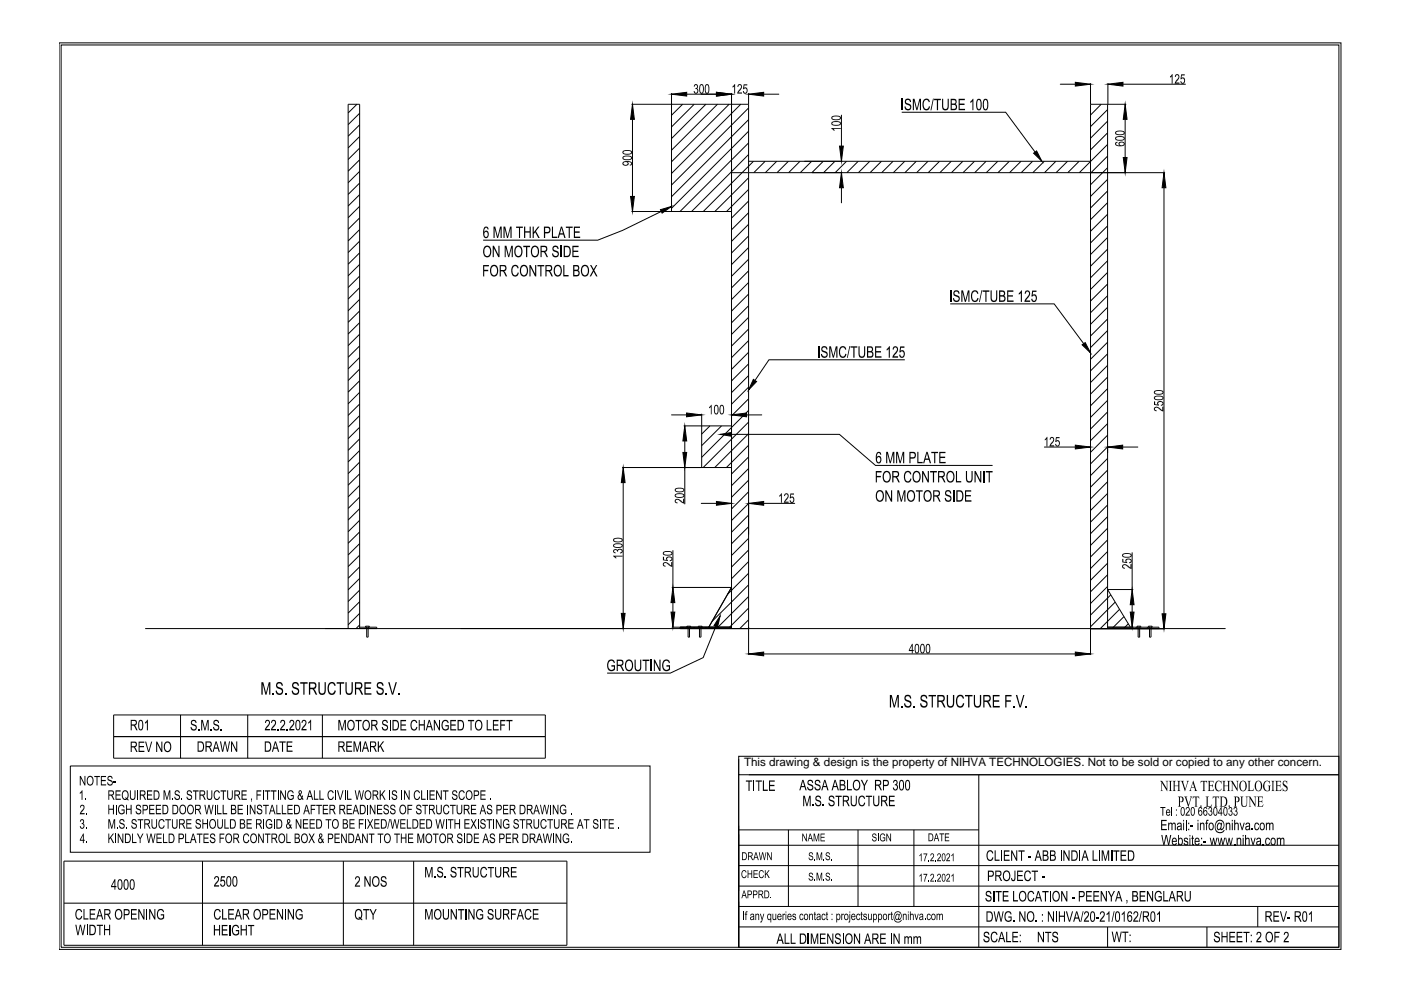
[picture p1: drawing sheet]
<svg xmlns="http://www.w3.org/2000/svg" width="594mm" height="420mm" viewBox="0 0 594 420" stroke-linecap="round" stroke-linejoin="round" font-family="sans-serif">
<defs><g id="words">
<text font-size="4.9" x="315.5" y="324.6">This drawing &amp; design is the property of NIHVA TECHNOLOGIES. Not to be sold or copied to any other concern.</text>
</g></defs>
<!-- layer: DIMENSIONS -->
<g fill="none" stroke="#000" stroke-width=".42">
<path d="M25 18.2h543.6v384.3h-543.6zM25.9 19.1h541.8v382.5h-541.8zM284.7 39.6v4.5M291.2 39.9h12.6M310.2 39.6v4.5M317.4 39.6v4.5M323.8 39.9h6.5M449.6 35.7h6.4M462.4 35.4v8.7M469.8 35.4v8.7M476.2 35.7h26.5M267.9 44.2h16.8"/>
<path d="M268.2 50.6v32.7M284.7 44.2h25.5v45.5h-25.5zM310.2 44.2h7.2v233.4M310.2 44.2v222.3M356.8 48.8v13.1M382.4 47.6h44l12.5 16.9M469.8 44.2h7.6M477.1 50.6v16.2M310.2 73.2h183.7M317.4 68.4h145M356.8 79.6v6.4M493.6 79.6v180.6"/>
<path d="M267.9 89.7h16.8M280.4 89.6l-16.4 8.1-10.5 4.1h-48.6M402.9 128.8h44.1l12.5 16.9M383.7 152.5h-57.6l-6 8.8M284.7 175.9h6.4M297.5 175.6v4.8M316.6 175.9h6.4M263.9 198.2h33.5M290 180.6h7.4M290.4 187v4.8M290.4 198.2v15.5M297.5 180.6h12.7v17.6h-12.7z"/>
<path d="M310.2 184.2h45.8l15.2 13.1h49.7M442.9 189.5h13.1M476.1 189.5h6.4M264.3 204.6v55.5M297.4 213.4h6.4M323.8 213.4h13.2M285.3 233.4v15.7M480.1 234.3v15.7M285 249.1h25.1M285.3 255.5v4M310.2 249.1l-9.7 16.8M469.7 250l9.6 15.9"/>
<path d="M469.8 250h10.6M480.1 256.4v3.1M61.6 266.5h458.1M147.6 266.5v-222.3h4.9v222.3M152.5 265.9h7.2v.6M155 265.9v-.4h1.6v.4M155.5 265.9v4.2h.6v-4.2M285 265.9h25.2M288.4 265.9v.6M291.3 265.9v-.4h1.6v.4M291.8 265.9v4.2h.6v-4.2M296.1 265.9v-.4h1.6v.4"/>
<path d="M296.6 265.9v4.2h.6v-4.2M303.5 265.6l-5.3 13.2-14 6.6h-26.8M323.8 277.3h132.2M462.5 266.6h31.4M469.7 266.5v-222.3h-7.3v233.4M469.7 265.9h21.7v.6M482.1 265.9v-.4h1.6v.4M482.6 265.9v4.2h.6v-4.2M487 265.9v-.4h1.5v.4M487.4 265.9v4.2h.7v-4.2M165.5 305.2v4.5M58.4 335.1v4"/>
<path d="M111.6 335.1v4M117.9 335.1v4M142.3 335.1v4M146.3 335.1v4M165.3 335.1v4M170.4 335.1v4M181.2 335.1v4M313.2 320.6h254.5v7.9h-254.5zM313.2 321.9v79.7h254.5v-73.1M317.6 328.5h250.1M319.7 330.9v4.4M415.1 328.5v73.1"/>
<path d="M49 353.4v4M49.2 341.2v4M91.2 341.2v4M105 341.2v4M111.9 347.3v4M116.3 347.3v4M155 347.3v4M155.9 341.2v4M189.2 347.3v4M196.9 353.4v4M202.8 347.3v4M209.4 347.3v4"/>
<path d="M233.5 341.2v4M234.7 353.4v4M254.6 347.3v4M313.2 358.4h254.5M313.2 351.8h101.9M334.3 351.8v32.5M363.8 351.8v32.5M372.4 353.4v3.3M387.5 351.8v32.5M496.8 342.2v3.6M502.9 347.6v4.4M27.1 365.1h213.3v35.7h-213.3z"/>
<path d="M85.9 365.1v35.7M145.6 365.1v35.7M175.4 365.1v35.7M313.2 375.7h254.5M313.2 367h254.5M424.7 360.5v4.5M445.4 377.8v4.4M449.9 360.5v4.5M457.9 360.5v4.5M466.2 360.5v4.5M27.1 382.9h213.3M36.9 392.1v4.4"/>
<path d="M62.3 385.4v4.5M121 385.4v4.5M313.2 384.3h254.5M313.2 393h254.5M315.3 386.4v3.7M357.5 395.8v4.4M377.9 395.8v4.4M448 386.4v4.4M469.7 393v8.6M511.8 393v8.6M533.3 384.3v8.7"/>
</g>
<g fill="#000">
<path d="M294.5 35.9l.9-.2 .6 .7-.5 1.1 .6 .5v.9l-.8 .9-.7-.2-.5-1h.4l.5 .7 .6-.2v-1.1l-.7-.2v-.4l.6-.3 .1-.6-.6-.5-.4 .8-.4-.1zM311.5 35.7h.2v4h-.4v-3.2l-.7 .6v-.4zM313 35.9l.9-.2 .6 .5v1.3l-1.3 1.7h1.4v.5h-2l1.6-2.7-.3-.9-.7 .2-.1 .6-.4-.1zM315.4 35.7h1.5v.5h-1.2l-.2 1.1 1-.2 .5 .9-.1 1.1-.7 .7-.7-.2-.5-.8 .4-.2 .3 .7h.5l.4-.7-.3-1-1.2 .2zM497 31.4h.2v4.1h-.4v-3.2l-.7 .6v-.5zM498.4 31.8l.9-.4 .8 .7-.1 1.1-1.4 1.8h1.5v.5h-2l.3-.9 1.3-1.8-.4-1-.6 .2-.1 .7-.4-.1zM500.9 31.5h1.5v.5h-1.2l-.2 1.1 .8-.3 .7 1-.2 1.3-.6 .4-.7-.1-.4-.6-.1-.4h.4l.3 .6 .5 .1 .4-.8-.4-1-1.1 .3zM352.5 54.3h4v.3h-3.1l.6 .8h-.5zM382.4 41.9h.5v4.8h-.5zM384 42.2l1.4-.4 .9 1v.4l-.5 .1-.2-.7-.7-.3-.8 .6 .2 .7 1.5 .5 .5 .7-.1 1.4-.8 .6-1.1-.2-.7-.9v-.5l.4-.1 .3 .8 .9 .3 .8-.6-.2-.8-1.9-.9-.2-1zM387.1 41.9h.7l1 4.1 1.1-4.1h.6v4.8h-.4v-4l-1.1 4h-.4l-1.1-4.1v4.1h-.4zM391.8 42.3l1.3-.5 1.1 .9 .1 .5-.5 .2-.5-.9-.8-.1-.8 1v1.7l.5 .9 1 .2 .7-1.2 .4 .2-.2 .9-.7 .6-1.3-.1-.7-.9-.2-1.9z"/>
<path d="M395.6 41.8h.4l-1.1 5h-.3zM396.1 41.9h2.9v.6h-1.2v4.2h-.5v-4.2h-1.2zM399.5 41.9h.4l.1 3.7 .8 .6 .7-.1 .3-.5v-3.7h.5v3.7l-.9 1.2-1.2-.1-.6-.7zM406.5 41.9h2.6v.6h-2.1v1.4h2v.6h-2v1.7h2.2v.5h-2.7zM412.5 41.9h.3v4.8h-.5v-3.8l-.8 .8v-.6zM204.9 112.4h2.4v.5h-2v1.5h1.7v.6h-1.7v2.2h-.4zM208.9 104.2h.5l1.9 3.8v-3.8h.5v4.8h-.5l-1.9-3.7v3.7h-.5zM209.3 96.1h.7l1 4.1 1.1-4.1h.6v4.8h-.4v-4l-1.1 4h-.4l-1.1-4.1v4.1h-.4zM213.5 96.1h.7l1 4.1 1.1-4.1h.6v4.8h-.4v-4l-1.1 4h-.4l-1-4.1v4.1h-.5zM214 104.2h.7l1 4.1 1.1-4.1h.6v4.8h-.4v-4l-1.1 4h-.4l-1.1-4.1v4.1h-.4zM217.4 112.8l.6-.5h.8l1 .9 .1 .5-.4 .1-.6-.9h-.8l-.8 1.2 .1 1.7 .6 .8 .8 .1 .7-1.2 .5 .1-.3 1-.7 .6-1.4-.2-.6-.8-.2-2zM218.8 96.1h2.9v.5h-1.2v4.3h-.4v-4.3h-1.3z"/>
<path d="M222.2 96.1h.5v2h1.9v-2h.5v4.8h-.5v-2.3h-1.9v2.3h-.5zM221.9 104.2h2.9v.6h-1.2v4.2h-.5v-4.2h-1.2zM224.5 112.4h.5l1.9 3.7v-3.7h.5v4.8h-.5l-1.9-3.8v3.8h-.5zM225.9 96.1h.4v2.4l1.8-2.4h.7l-1.5 1.9 1.6 2.9h-.7l-1.3-2.5-.6 .8v1.7h-.4zM227.9 112.4h2.9v.5h-1.2v4.3h-.5v-4.3h-1.2zM234 96.1h.5v4.2h1.8v.6h-2.3zM234.5 104.6l1.2-.5 1 .7 .2 .8h-.5l-.1-.6-.5-.3h-.7l-.4 .5 .2 .7 1.5 .6 .5 .5v1.3l-.7 .7h-1.2l-.8-.8-.1-.7 .4-.1 .3 .9 .7 .3 .6-.2 .4-.6-.3-.7-1.8-.9zM237.7 104.2h.5v4.8h-.5zM238.9 112.4h.4v4.2h1.8v.6h-2.2zM240 96.1h2.8v.5h-1.2v4.3h-.5v-4.3h-1.1zM242.7 104.2h2.6v.6h-2.1v1.5h2v.5h-2v1.7h2.2v.5h-2.7zM243.3 96.1h2.6v.5h-2.1v1.5h2v.6h-2v1.6h2.2v.6h-2.7z"/>
<path d="M250.2 112.4h.6l.9 1.8 1-1.8h.6l-1.3 2.2 1.4 2.6h-.6l-1.1-2.1-1.1 2.1h-.6l1.4-2.5zM402.9 123.1h.5v4.9h-.5zM404.5 123.5l.5-.4h.9l.9 .8 .1 .6-.5 .1-.1-.6-.5-.4h-.6l-.5 .5 .1 .7 1.6 .6 .5 .6v1.2l-.8 .8-1.4-.2-.5-.8-.1-.6h.5l.3 .9 .9 .2 .7-.7-.2-.7-1.9-1zM407.6 123.1h.8l1 4.2 1-4.2h.7v4.9h-.5v-4.1l-1 4.1h-.5l-1-4.2v4.2h-.5zM412.2 123.7l1.2-.7 .8 .3 .5 .6 .2 .6-.5 .1-.5-.8-.8-.2-.8 1.3v1.6l.5 .9h1l.7-1.1 .4 .1-.8 1.5-1.2 .1-.9-1-.3-1.6zM416.2 123h.3l-1 5.1h-.4zM416.7 123.1h2.8v.6h-1.2v4.3h-.5v-4.3h-1.1zM420 123.1h.5l.1 3.8 .7 .6 1-.5 .1-3.9h.5l-.1 3.7-.8 1.2h-1.1l-.7-.8zM427.1 123.1h2.6v.6h-2.2v1.5h2v.5h-2v1.7h2.3v.6h-2.7zM433 123.1h.3v4.9h-.4v-3.8l-.9 .7v-.6zM434.8 123.5l1.1-.4 .8 .8-.1 1.5-1.6 2h1.8v.6h-2.4l.3-1 1.6-2.3v-.6l-.4-.5-.6 .1-.4 .9-.4-.1zM437.7 123.2h1.8v.6h-1.4l-.2 1.3 1.1-.2 .7 1.1-.1 1.2-.9 .8-.8-.1-.6-.8v-.4l.4-.1 .3 .7 .6 .3 .6-1-.4-1.2-1.4 .3z"/>
<path d="M346.9 146.8h.5v4.9h-.5zM348.5 147.2l1.3-.5 .9 .8 .2 .7h-.5l-.2-.7-.5-.2-.7 .1-.3 .4 .3 .8 1.5 .6 .4 .5v1.2l-.6 .7-1.3 .1-.7-.7-.2-.9 .4-.1 .2 .7 .6 .4h.8l.4-.6-.3-.8-1.8-.9-.2-1zM351.6 146.8h.8l1 4.2 1-4.2h.7v4.9h-.5v-4.1l-1 4.1h-.4l-1.1-4.2v4.2h-.5zM356.2 147.3l1.5-.6 1.1 1.1 .1 .3-.5 .2-.4-.8-.9-.2-.8 1.1v1.7l.6 1h.8l.8-1.1 .4 .1-.4 1.1-.6 .5h-1.1l-.8-.9-.3-2.2zM360.2 146.7h.3l-1 5h-.4zM360.7 146.8h2.8v.6h-1.2v4.3h-.5v-4.3h-1.1zM364 146.8h.5l.1 3.8 .6 .5h.7l.4-.5 .1-3.8h.5l-.1 3.7-.8 1.2h-1.1l-.7-.7zM371.1 146.8h2.6v.6h-2.2v1.5h2.1v.6h-2.1v1.6h2.3v.6h-2.7zM377 146.8h.3v4.9h-.4v-3.8l-.9 .7v-.6zM379 147l1-.2 .8 1-.3 1.5-1.5 1.8h1.8v.6h-2.4l.3-1.1 1.6-2.2v-.6l-.5-.5-.6 .2-.3 .8-.4-.1zM381.7 146.9h1.8v.6h-1.4l-.2 1.2 1.1-.1 .7 1.1-.2 1.4-.9 .6-.9-.2-.4-.8v-.3l.4-.1 .4 .8 .6 .1 .5-.8-.4-1.3-1.4 .3zM301.5 171.7l.3-.1v4.1h-.4v-3.2l-.7 .6v-.5z"/>
<path d="M489.3 170.2h.5v1.2l1.1 .1-.1-1 1-.5 1.3 .4 .3 .9-.4 .5-.7 .3-.1-.5 .7-.3v-.5l-1.2-.4-.6 .6 .3 1-2.1-.3zM489.4 172.9l.6-.4h.8l2.1 1.4v-1.5h.4v2l-.7-.1-2.1-1.5-.8 .4 .2 .6 .6 .2-.1 .4-.4-.1-.7-.6zM375.8 191.6h.7l1 4.1 1.1-4.1h.6v4.8h-.4v-4l-1.1 4h-.4l-1.1-4.1v4.1h-.4zM380 191.6h.7l1 4.1 1.1-4.1h.6v4.8h-.4v-4l-1.1 4h-.4l-1.1-4.1v4.1h-.4zM389 191.6h.4v4.2h1.9v.6h-2.3zM394.9 191.6h2.9v.5h-1.2v4.3h-.5v-4.3h-1.2zM398.3 191.6h2.6v.5h-2.1v1.5h2v.6h-2v1.6h2.2v.6h-2.7zM409.6 199.7h.5v3.7l.8 .7 .9-.5 .2-3.9h.4v3.8l-.8 1-1.1 .1-.7-.8zM443.9 185.2h.2v4.1h-.3v-3.2l-.8 .6v-.5zM445.4 185.6l.8-.4 .8 .7-.2 1.3-1.3 1.6h1.5v.5h-2l1.6-2.7-.4-1-.5 .2-.2 .7-.4-.1zM447.8 185.3h1.5v.5h-1.2l-.2 1.1 1-.2 .5 .9-.1 1-.6 .7-.8-.1-.5-.8 .4-.2 .2 .5 .5 .2 .5-.8-.4-1-1.1 .3zM286.4 211.8l1.4-.2 1.9 1.4v-1.5h.4v2l-2.6-1.6-.9 .2v.6l.7 .3-.1 .4-.5-.1-.6-.6z"/>
<path d="M331.3 209.1h.2v4.1h-.4v-3.2l-.7 .6v-.4zM332.8 209.4l.9-.3 .6 .5 .1 1.1-1.5 2h1.5v.5h-2l1.6-2.7-.4-.9-.6 .2-.1 .6-.4-.1zM335.2 209.2h1.5v.5h-1.2l-.2 1 .8-.2 .7 1-.1 1.1-.7 .6-.7-.1-.4-.6-.1-.4h.4l.3 .7h.5l.4-.7-.3-1.1-1.2 .3zM371.4 199.7h2.4v.6h-2v1.5h1.7v.6h-1.7v2.1h-.4zM375.4 207.9h.5l1.9 3.7v-3.7h.5v4.8h-.5l-1.9-3.8v3.8h-.5zM380.5 207.9h.7l1 4.1 1.1-4.1h.6v4.8h-.4v-4.1l-1.1 4.1h-.4l-1.1-4.1v4.1h-.4zM383.8 200.2l.7-.5h.9l.9 1 .1 .4-.4 .1-.5-.9-.7-.1-.6 .3-.3 .8-.1 1.5 .6 1.1 .8 .2 .6-.5 .2-.8 .5 .2-.3 .9-.7 .6h-1.1l-.8-.9-.3-2.1zM388.4 207.9h2.9v.5h-1.2v4.3h-.5v-4.3h-1.2zM391 199.7h.5l1.9 3.8v-3.8h.5v4.8h-.5l-1.9-3.7v3.7h-.5zM394.4 199.7h2.9v.6h-1.2v4.2h-.5v-4.2h-1.2zM401 208.3l1.3-.5 .9 .7 .2 .7-.5 .1-.2-.7-.5-.3-.7 .2-.3 .3 .1 .7 1.6 .6 .5 .6-.1 1.4-.7 .6-1.3-.1-.6-.9-.1-.6h.4l.4 .9 .9 .2 .7-.8-.2-.6-1.9-1zM404.2 207.9h.5v4.8h-.5z"/>
<path d="M405.4 199.7h.4v4.3h1.8v.5h-2.2zM409.2 207.9h2.6v.5h-2.1v1.5h2v.6h-2v1.6h2.2v.6h-2.7zM413.2 199.7h.5l1.9 3.8v-3.8h.5v4.8h-.5l-1.9-3.7v3.7h-.5zM417 199.7h.5v4.8h-.5zM418 199.7h2.9v.6h-1.2v4.2h-.5v-4.2h-1.2zM260.2 233.1l.9-.3 .7 .4 .3-.4 1-.1 .8 .4 .2 .7-.4 .6-.8 .3v-.4l.8-.5-.3-.6h-1.1l-.2 .7h-.4l-.3-.6-.7-.1-.3 .6 .7 .4-.1 .4-.9-.5zM260 235.6h4v.4h-3.1l.6 .7h-.5zM281.1 236.1h.5v1.2l1.1 .1-.2-.8 .9-.7 1.4 .3 .3 1.1-1.1 .6v-.4l.6-.2 .1-.5-.5-.4-.7-.1-.7 .6 .4 .9-2.1-.3zM281.2 238.7l1.3-.3 2.1 1.4v-1.5h.5v2l-2.9-1.6-.7 .4v.5l.8 .3-.1 .4-.5-.1-.6-.5zM475.9 237h.4v1.1l1.1 .2-.1-1 1.2-.5 1 .3 .4 1-.3 .4-.8 .3v-.4l.6-.3 .1-.5-1.3-.4-.6 .5 .4 1-2.1-.3zM476.1 239.5l1.3-.2 2 1.4v-1.5h.5v2l-.8-.2-2.1-1.4-.8 .4 .2 .6 .6 .2v.3l-.7-.1-.5-.7zM269.1 279.7h.5v3.7l.8 .6 .9-.4 .2-3.9h.4v3.7l-.8 1.1h-1.2l-.7-.8z"/>
<path d="M110.8 289.2h.8l1.2 4.6 1.2-4.6h.7v5.3h-.6v-4.4l-1.1 4.4h-.5l-1.1-4.5v4.5h-.6zM115.6 293.8h.5v.7h-.5zM117.4 289.5l1.6-.3 .9 .9v.6l-.5 .1-.2-.8-.6-.3-.8 .3-.3 .5 .3 .6 1.6 .6 .5 .6v1.4l-.9 .9-1.4-.2-.7-1.1v-.5h.5l.5 1 .8 .2 .5-.2 .4-.6-.3-.7-2.1-1.1-.2-.9zM120.9 293.8h.5v.7h-.5zM124.1 289.6l.7-.4h.8l1.1 .9 .1 .6-.5 .1-.3-.8-.6-.3-.8 .3-.3 .5 .2 .6 1.7 .6 .6 .8-.1 1.3-.8 .8-1.3-.1-.8-.9-.1-.8h.5l.3 .8 .8 .4 .8-.2 .3-.6-.3-.7-2-1.1-.3-.9zM127.3 289.2h3.1v.7h-1.3v4.6h-.5v-4.6h-1.3zM135 289.2h.6l.1 4.2 .8 .6 1-.6 .1-4.2h.5v4.1l-.7 1.1-1.4 .2-.8-.9zM139.5 289.7l1.6-.5 .7 .3 .5 .8v.4l-.5 .1-.5-.9-.8-.2-.6 .4-.4 .9v1.8l.7 1.1 .9 .1 .8-1.3 .5 .2-.4 1.1-.6 .5h-1.4l-.8-1-.3-2.3zM142.8 289.2h3.1v.7h-1.3v4.6h-.5v-4.6h-1.3zM146.5 289.2h.5v4l.3 .6 .6 .2 1-.6 .2-4.2h.5l-.1 4.2-.5 1-.5 .2h-1l-.8-.8zM154.5 289.2h2.9v.7h-2.4v1.6h2.2v.6h-2.2v1.8h2.5v.6h-3zM160.2 289.5l.6-.3h1l.8 1.1 .1 .4-.5 .1-.3-.8-.8-.3-.9 .7 .3 .7 1.7 .7 .5 .9-.1 1.1-1 .8-1.2-.2-.7-1-.1-.6h.5l.4 .9 .9 .3 .8-.7-.3-.9-2-1-.2-1z"/>
<path d="M163.5 293.8h.6v.7h-.6zM164.6 289.2h.6l1.2 4.8 1.3-4.8h.6l-1.6 5.3h-.5zM168.8 293.8h.6v.7h-.6zM258 280.2l1.3-.6 .8 .2 .5 .6 .1 .6-.4 .2-.4-.9h-1.2l-.6 .7-.2 1 .3 1.4 .9 .6 1.2-.5v-.9h-1v-.6h1.5v1.9l-.6 .4-1.3 .3-1.2-1-.3-2zM272.5 279.7h2.9v.6h-1.3v4.2h-.4v-4.2h-1.2zM275.9 279.7h.5v4.8h-.5zM277.3 279.7h.4l1.9 3.8v-3.8h.5v4.8h-.5l-1.9-3.8v3.8h-.4zM281.4 280.1l.8-.5h.8l1 1 .1 .4-.5 .2-.4-.9-1-.1-.5 .3-.4 .9 .1 1.7 1.1 .9 1.1-.5v-.9h-1v-.6h1.5v1.9l-.9 .6-1.5-.1-.8-1.1-.1-1.9zM377.3 294.7h.8l1.1 4.5 1.2-4.5h.7v5.2h-.5v-4.4l-1.2 4.4h-.4l-1.2-4.5v4.5h-.5zM382.1 299.2h.5v.7h-.5zM383.8 295.1l.6-.5h.8l1 .7 .2 .8-.5 .1-.2-.7-.6-.3-.8 .1-.3 .5 .2 .7 1.6 .6 .6 .6-.1 1.6-.7 .6h-1.2l-.9-.9-.2-.7 .6-.1 .2 .8 .6 .4 .9-.1 .4-.6-.3-.9-2-1-.2-1.1zM387.3 299.2h.6v.7h-.6z"/>
<path d="M390.6 295.1l.6-.5h.9l1 .8 .1 .7-.5 .1-.2-.7-.6-.3-.8 .1-.3 .5 .2 .7 1.6 .6 .6 .6v1.6l-.8 .6-1.1 .1-1-.9-.1-.8 .5-.1 .2 .8 .6 .4 .9-.1 .4-.7-.3-.8-2-.9-.2-.9zM393.8 294.7h3.1v.5h-1.3v4.7h-.5v-4.7h-1.3zM401.5 294.7h.5v3.6l.3 .8 .4 .3h.8l.5-.6 .1-4.1h.5v4.1l-.8 1.1-1.3 .1-.8-.8zM405.9 295.2l.7-.5 1-.1 1.1 1 .1 .5-.5 .2-.5-1-.9-.1-.7 .5-.3 .7v1.8l.7 1.1 .9 .1 .6-.5 .2-.8 .6 .2-.9 1.6-1.3 .1-1-1-.3-2.3zM409.2 294.7h3.2v.5h-1.3v4.7h-.6v-4.7h-1.3zM412.9 294.7h.5l.1 3.8 .7 .9 .8-.1 .4-.5 .1-4.1h.6l-.1 4.1-.9 1.1h-1.2l-.8-.6zM421 294.7h2.9v.5h-2.4v1.7h2.2v.6h-2.2v1.8h2.4v.6h-2.9zM426.3 294.7h2.6v.5h-2.1v1.7h1.8v.6h-1.8v2.4h-.5zM429.7 299.2h.5v.7h-.5zM430.8 294.7h.5l1.3 4.7 1.3-4.7h.5l-1.5 5.2h-.6zM434.9 299.2h.6v.7h-.6zM58.8 314.4h2.4v.5h-2v1.4h1.9v.5h-1.9v1.5h2v.5h-2.4z"/>
<path d="M62.4 305.2h.3v4.4h-.4v-3.4l-.8 .6v-.5zM61.5 314.4h.5l1 4 1.1-4h.4l-1.2 4.4h-.5zM66.2 314.4h.5l1.7 3.5v-3.5h.4v4.4h-.4l-1.8-3.4v3.4h-.4zM81.2 305.5l1.2-.3 .9 .8v.5h-.4l-.3-.7-.8-.1-.5 .6 .2 .5 1.5 .6 .4 .6v1l-.7 .7h-1.1l-.7-.9-.1-.6h.4l.3 .8 .9 .2 .6-.6-.2-.7-1.8-.9zM84.1 309h.5v.7h-.5zM85.3 305.2h.7l.9 3.8 1-3.8h.6v4.5h-.4v-3.7l-1 3.7h-.4l-1-3.8v3.8h-.4zM89.3 309h.4v.7h-.4zM90.8 305.5l1.2-.3 .8 .8 .1 .5h-.4l-.6-.8h-.7l-.3 .5 .2 .6 1.3 .5 .5 .7v1l-.8 .7-1.1-.1-.6-.7v-.7h.4l.2 .7 .5 .3h.6l.5-.5-.3-.8-1.7-.9-.1-.9zM93.7 309h.4v.7h-.4zM93.3 314.3h.4l.7 3.8 .8-3.8h.5l.7 3.8 .7-3.8h.5l-.9 4.4h-.5l-.8-3.9-.8 3.9h-.4zM98 314.3h.4l1.8 3.5v-3.5h.4v4.4h-.5l-1.7-3.4v3.4h-.4zM112.7 305.4l1-.2 .7 .5-.1 1.5-1.5 1.9h1.7v.5h-2.2l.3-.9 1.5-2.2-.1-.5-.5-.4-.5 .2-.2 .7h-.4z"/>
<path d="M115.3 305.4l1-.2 .6 .5v1.5l-1.5 1.9h1.7v.5h-2.2l.3-.9 1.4-2.2-.1-.7-.4-.2-.6 .2-.1 .7h-.5zM117.7 309h.5v.6h-.5zM118.5 314.3h2.6v.5h-1.1v3.9h-.4v-3.9h-1.1zM119.2 305.4l1-.2 .6 .6-.1 1.4-1.4 1.9h1.6v.5h-2.2l.2-.7 1.6-2.3-.1-.6-.4-.4-.6 .3-.2 .6h-.4zM121.6 314.3h2.4v.5h-2v1.4h1.8v.5h-1.8v1.5h2.1v.5h-2.5zM121.6 309h.5v.6h-.5zM123 305.5l1.1-.3 .6 .6-.1 1.3-1.4 2h1.6v.5h-2.2l.3-.9 1.5-2.2-.2-.7-.4-.2-.5 .2-.2 .7h-.4zM128.3 305.4h1.3l.4 .9-.3 1.1-1.4 1.7h1.7v.5h-2.2l.2-.9 1.6-2.2-.6-.9-.5 .2-.2 .7h-.4zM131.7 305.2h.2v4.4h-.4v-3.4l-.8 .6v-.5zM143.5 305.2h.7l.9 3.8 1-3.8h.6v4.5h-.5v-3.7l-.9 3.7h-.4l-1-3.8v3.8h-.4zM146.8 314.3h2.4v.5h-1.9v1.4h1.8v.5h-1.8v1.5h2v.5h-2.5zM149.9 314.3h.7l.9 3.8 1-3.8h.6v4.4h-.4v-3.6l-1 3.6h-.4l-1-3.7v3.7h-.4z"/>
<path d="M150.7 305.2h2.6v.6h-1.1v3.9h-.4v-3.9h-1.1zM160.2 314.3h.5v2.2l1.6-2.2h.6l-1.4 1.8 1.5 2.6h-.6l-1.2-2.2-.5 .7v1.5h-.5zM162.2 305.6l1.3-.4 .9 .7v.6h-.4l-.5-.8-.8 .1-.3 .4 .3 .6 1.2 .5 .6 .6v1.1l-.7 .7h-1.1l-.7-.7-.1-.8h.4l.2 .6 .5 .4 .8-.1 .3-.5-.1-.6-1.8-.9zM169.8 305.2h2.4v.6h-2v1.3h1.9v.6h-1.9v1.5h2.1v.5h-2.5zM174.6 305.6l1.3-.4 .9 .9 .1 .4-.4 .1-.5-.9h-.7l-.7 1.1v1.7l.6 .7 .8-.1 .5-1 .5 .2-.3 .9-.6 .5h-1l-.8-.8-.3-1.8zM177.6 305.2h.4v1.9h1.7v-1.9h.4v4.5h-.4v-2.1h-1.7v2.1h-.4zM184 305.2h.4l1.8 3.5v-3.5h.4v4.5h-.4l-1.8-3.5v3.5h-.4zM187.8 305.7l.6-.5h.8l.8 .5 .3 .8-.5 .1-.4-.8-.6-.1-.8 .4-.3 .9 .1 1.5 .9 .7 1.2-.4v-.9h-1v-.5h1.4v1.6l-.8 .6h-1.2l-.9-1-.2-1.4zM190.9 305.2h2.5v.6h-2v1.3h1.8v.6h-1.8v1.5h2v.5h-2.5zM198.4 305.2h2.7v.6h-1.1v3.9h-.5v-3.9h-1.1zM206.4 305.2h.4v4h1.7v.5h-2.1zM209 305.2h2.4v.6h-2v1.3h1.9v.6h-1.9v1.5h2.1v.5h-2.5z"/>
<path d="M212.1 305.2h2.2v.6h-1.7v1.3h1.5v.6h-1.5v2h-.5zM214.7 305.2h2.6v.6h-1.1v3.9h-.4v-3.9h-1.1zM33.8 329h.5l1.5 3.2v-3.2h.4v4h-.4l-1.6-3.2v3.2h-.4zM34.7 335.1h.3v4h-.4v-3.1l-.8 .6v-.5zM36.1 338.6h.4v.5h-.4zM40 329h2.3v.5h-1v3.5h-.3v-3.5h-1zM42.8 329h2.2v.5h-1.8v1.2h1.6v.5h-1.6v1.3h1.8v.5h-2.2zM45.8 329.3l1.2-.4 .7 .7 .1 .5-.4 .1-.5-.8-.7 .1-.3 .3 .2 .6 1.3 .5 .4 .6-.1 1-.6 .6-.9-.1-.6-.6-.2-.7h.4l.2 .6 .7 .3 .8-.6-.2-.6-1.7-.8zM48.2 331.3h1.1v.5h-1.1zM49 335.1h2.2v.5h-1.8v1.2h1.7v.5h-1.7v1.3h1.8v.5h-2.2zM55.1 335.1h.4v3l.6 .6 .8-.3 .1-3.3h.5l-.1 3-.6 1h-1l-.6-.5zM62.3 335.1h2.2v.5h-1.7v1.2h1.6v.5h-1.6v1.3h1.8v.5h-2.3z"/>
<path d="M69.4 335.1h.5l.9 3.5 .9-3.5h.5v4h-.3v-3.3l-.9 3.3h-.4l-.9-3.4v3.4h-.3zM73 338.6h.4v.5h-.4zM74.2 335.4l1.2-.4 .7 .7 .1 .5-.4 .1-.5-.8-.9 .4 .2 .7 1.1 .3 .6 .6v1l-.7 .6h-1l-.6-.7-.1-.6h.4l.2 .6 .5 .3 .9-.5-.1-.6-1.6-.9zM76.9 338.6h.5v.5h-.5zM79.4 335.4l1.2-.4 .8 .9v.3l-.4 .1-.5-.8-.9 .4 .3 .7 .9 .3 .7 .8-.2 .9-.7 .6-.9-.1-.6-.9v-.4h.4l.2 .7 .5 .2 .9-.5-.1-.6-1.6-.8zM81.8 335.1h2.4v.5h-1v3.5h-.4v-3.5h-1zM87.6 335.1h.5v3.1l.6 .5 .8-.4 .1-3.2h.4v2.9l-.7 1.1h-.9l-.6-.5zM91.1 335.4l1.2-.4 .8 .8 .1 .4-.4 .1-.3-.7-.7-.1-.7 .8-.1 1.4 .5 .9 .8 .1 .6-1 .4 .1-.9 1.3h-1l-.7-.9-.1-1.7zM93.5 335.1h2.4v.5h-1v3.5h-.4v-3.5h-1zM96.3 335.1h.4v2.9l.7 .7 .8-.4 .1-3.2h.4v3.2l-.8 .8h-.8l-.7-.6zM102.4 335.1h2.2v.5h-1.8v1.2h1.7v.5h-1.7v1.3h1.9v.5h-2.3zM106.4 338.6h.5l-.3 1.3z"/>
<path d="M108.8 335.1h2v.5h-1.7v1.2h1.5v.5h-1.5v1.8h-.3zM112.3 335.1h2.4v.5h-1v3.5h-.4v-3.5h-1zM114.9 335.1h2.3v.5h-.9v3.5h-.5v-3.5h-.9zM118.8 335.1h.4l1.6 3.2v-3.2h.4v4h-.4l-1.6-3.1v3.1h-.4zM122.1 335.6l.9-.6 .8 .1 .5 .4 .2 .7-.3 .2-.5-.9h-.7l-.6 .4-.2 .8 .1 1.3 .9 .7 1-.4v-.8h-.9v-.4h1.3v1.5l-.6 .4-1.1 .1-.8-.6-.3-1.6zM133.1 335.1h.4v3.5h1.5v.5h-1.9zM135.4 335.1h.5v3.5h1.4v.5h-1.9zM139.4 335.4l1.2-.4 .8 .8 .1 .4-.4 .1-.3-.7-.7-.1-.7 .8-.1 1.4 .5 .9 .8 .1 .6-1 .3 .1-.8 1.3-1.1-.1-.5-.7-.2-1.5zM142.9 335.1h.5l.9 3.6 1-3.6h.4l-1.2 4h-.4zM147.2 335.1h.4v3.5h1.5v.5h-1.9zM150.4 335.1h.4l.6 3.5 .8-3.5h.4l.7 3.5 .6-3.5h.4l-.8 4h-.4l-.7-3.5-.7 3.5h-.5zM161 335.1h.4v2l1.5-2h.6l-1.3 1.6 1.3 2.4h-.5l-1.1-2-.5 .6v1.4h-.4z"/>
<path d="M166.5 335.3l1-.3 .8 .7 .1 .5-.4 .1-.6-.8-.8 .4 .2 .7 1.3 .5 .4 .6-.2 1-.7 .5-1-.2-.5-.7-.1-.5h.4l.3 .7 .7 .2 .7-.6-.2-.5-1.6-1-.1-.7zM171.3 335.1h.5l1.5 3.2v-3.2h.4v4h-.4l-1.6-3.1v3.1h-.4zM176 335.4l1.1-.4 .9 1-.3 .3-.4-.7-.5-.1-.5 .1-.3 .7-.1 1.4 .5 .9 .8 .1 .5-1 .4 .1-.4 1-.6 .4-.9-.2-.6-.8-.2-1.5zM178.6 335.1h.4v3.5h1.5v.5h-1.9zM182.1 335.1h2.2v.5h-1.7v1.2h1.6v.5h-1.6v1.3h1.8v.5h-2.3zM184.9 335.1h.4l1.6 3.2v-3.2h.4v4h-.4l-1.6-3.1v3.1h-.4zM187.8 335.1h2.4v.5h-1v3.5h-.4v-3.5h-1zM191.9 335.4l1.2-.4 .7 .7 .1 .5-.4 .1-.5-.8-.9 .4 .2 .7 1.1 .3 .5 .6v1l-.6 .6h-1l-.6-.7-.1-.6h.4l.2 .6 .5 .3 .9-.5-.1-.6-1.6-.9zM194.9 335.5l1.2-.5 .9 1-.3 .3-.4-.7-.5-.1-.9 .9v1.3l.4 .9 .8 .1 .6-1 .4 .1-.3 .9-.6 .4h-1l-.5-.7-.2-1.8zM203.7 335.1h2.2v.5h-1.8v1.2h1.7v.5h-1.7v1.3h1.9v.5h-2.3zM207.7 338.6h.5v.5h-.5zM316.3 330.9h2.7v.5h-1.1v3.9h-.5v-3.9h-1.1z"/>
<path d="M320.4 330.9h2.7v.5h-1.1v3.9h-.5v-3.9h-1.1zM323.5 330.9h.4v3.9h1.7v.5h-2.1zM326.1 330.9h2.4v.5h-2v1.4h1.9v.5h-1.9v1.5h2.1v.5h-2.5zM342.6 331l1.2-.4 .9 .8 .1 .5h-.4l-.6-.8-.7 .1-.3 .5 .2 .5 1.3 .5 .5 .6v1.1l-.7 .7h-1l-.7-.8-.2-.7h.5l.2 .7 .5 .3h.7l.4-.6-.2-.6-1.8-1zM345.8 330.9l1.1-.3 .9 .8 .1 .5h-.4l-.6-.8-1 .4 .3 .8 1.2 .4 .5 .6v1.1l-.7 .7-1.1-.1-.6-.7-.1-.7h.4l.2 .7 .5 .3h.6l.5-.6-.2-.6-1.8-1zM359.2 330.6h.4v4h1.6v.5h-2zM360.7 337.4h.5v3.4l.6 .5 1-.3 .1-3.6h.4v3.2l-.2 .7-.6 .5h-1.1l-.6-.8zM365 330.6h.6l.9 2.2 1.1-2.2h.5l-1.4 2.6v1.9h-.4v-1.9zM370.3 337.4h.4l.1 3.4 .6 .5 .9-.4 .1-3.5h.5l-.1 3.5-.8 .9-1.1-.1-.6-.7zM379.1 330.8l.9-.1 .6 .9-.4 1.1 .6 .6v.9l-1 1-.7-.2-.5-.8v-.3h.4l.2 .6 .7 .2 .4-.6-.2-1-.7-.1v-.5l.7-.3 .1-.7-.7-.4-.4 .8-.5-.1zM491.9 331.1h.9l2 3.2-.1-2.9-.4-.3h1.1l-.4 .3v4.1l-2.3-3.5v3l.5 .4h-1.1l.4-.4v-3.3zM495.6 331.1h1.4l-.5 .3v3.6l.5 .4h-1.4l.5-.4v-3.5z"/>
<path d="M497.2 331.1h1.4l-.4 .3-.1 1.7h1.5v-1.7l-.4-.3h1.4l-.5 .3v3.6l.5 .4h-1.4l.4-.4v-1.7h-1.5l.1 1.8 .4 .3h-1.4l.5-.6v-3.1zM500.7 331.1h1.3l-.3 .5 .9 2.9 .9-2.8-.4-.6h1.1l-.4 .3-1.3 4.1-1.3-4zM502.1 337.7h1.4l-.4 .6 .9 2.9 .9-2.9-.3-.6h1l-1.6 4.5-1.4-4.1zM505.8 337.7h2.7v1l-.3-.6-.8-.1v3.7l.4 .3h-1.4l.5-.4v-3.6h-.7l-.4 .7zM509.2 331.1h2.6l.1 1-.4-.7h-.8v3.7l.4 .3h-1.3l.5-.5v-3.5h-.8l-.4 .7zM512.1 331.1h2.5v.9l-.4-.7h-1.2v1.7h.9l.4-.6v1.5l-.4-.6h-.9v1.7l1.2 .1 .7-.8-.3 1.1h-2.5l.4-.4v-3.4zM514.3 337.7h2.6v1l-.2-.6-.9-.1v3.6l.5 .4h-1.4l.4-.3v-3.7h-.6l-.5 .7zM515.7 331.5l.9-.5 1 .3 .3-.3 .1 1.5-.4-.9-.9-.4-.7 .5-.3 .9 .1 1.6 .5 .8 .9 .2 .9-.8-.9 1-1.2-.1-.7-.9-.1-1.6zM518.3 331.1h1.4l-.4 .3-.1 1.7h1.6v-1.6l-.5-.4h1.4l-.5 .3v3.6l.5 .4h-1.4l.5-.4v-1.7h-1.6l.1 1.8 .4 .3h-1.4l.5-.4v-3.6zM521.7 331.1h.9l2 3.2v-2.9l-.5-.3h1.1l-.4 .6v3.8l-2.2-3.5v3l.4 .4h-1.1l.5-.5v-3.2zM525.8 337.7h1.4l-.4 .4v2.7l.6 1.1 .7-.2 .5-.7v-3l-.4-.3h1.1l-.5 .4v2.9l-.6 1-1.1 .1-.6-.5-.2-3.4zM529.3 337.7h.9l1.9 3.3v-2.9l-.4-.4h1.1l-.4 .5v3.9l-2.3-3.5 .1 3.1 .4 .3h-1.1l.4-.3v-3.4z"/>
<path d="M529 331.1h1.5l-.6 .3v3.6l1.2 .1 .6-.9-.2 1.2h-2.5l.4-.4v-3.5zM533 337.7h2.5v1l-.4-.7h-1.2v1.7h1l.3-.7v1.5l-.3-.6h-1v1.8l1.2 .1 .7-.8-.3 1h-2.5l.5-.4v-3.5zM536.3 331.4l.7-.4 1.2 .2 .2-.2 .1 1.3-.6-.9-.7-.2-.7 .5-.4 1.1 .3 1.8 .9 .7 .7-.3v-1.7l-.4-.2h1.3l-.4 .2v1.8l-.5 .3h-1.3l-1-1.1-.1-1.5zM539.1 331.1h1.4l-.5 .6v3.4l.5 .3h-1.4l.5-.6v-3.1zM540.7 331.1h2.5v.9l-.4-.7h-1.2v1.7h1l.3-.6v1.5l-.3-.6h-1v1.7l1.2 .1 .6-.8-.2 1.1h-2.5l.5-.5v-3.2zM544.1 331.3l.5-.3 .9 .2 .3-.2v1.5l-.3-.9-.5-.4-.5 .1-.2 .5 1.7 2.2-.1 1-.7 .5-1-.2-.3 .2v-1.5l.8 1.2h.6l.3-.5-.1-.6-1.5-1.4zM34.2 347.6l.9-.3 .6 .7-.4 1.1 .4 .5 .1 .8-.7 1-.8-.1-.4-.8 .3-.3 .1 .5 .6 .3 .5-.7-.2-.8-.6-.1v-.4l.7-.4v-.6l-.6-.3-.4 .7-.4-.1zM34.3 341.4l.8-.2 .6 .5v1.3l-1.3 1.7h1.5v.5h-2.1l.3-.8 1.3-1.9-.3-.9-.6 .2-.2 .6h-.4zM36.4 350.8h.4v.5h-.4zM36.5 344.6h.4v.6h-.4zM36.5 356.9h.4v.5h-.4zM45.9 341.2h.4v1.7h1.6v-1.7h.4v4h-.4v-1.9h-1.6v1.9h-.4z"/>
<path d="M45.9 347.3h.6l.9 3.4 .9-3.4h.5v4h-.4v-3.3l-.8 3.3h-.4l-.9-3.4v3.4h-.4zM45.9 353.4h.4v2l1.6-2h.5l-1.3 1.6 1.3 2.4h-.5l-1.1-2-.5 .6v1.4h-.4zM49.5 350.8h.4v.5h-.4zM49.9 353.4h.4l1.6 3.2v-3.2h.4v4h-.4l-1.6-3.1v3.1h-.4zM50.9 347.6l1-.4 .8 .7 .1 .6h-.4l-.6-.8-.6 .1-.2 .4 .2 .6 1.6 .8v1l-.5 .7h-1l-.7-.6-.1-.7h.4l.6 .9 1-.5-.2-.7-1.6-.8zM50.6 341.5l1.2-.4 .8 .7 .2 .5-.4 .1-.4-.7-.8-.1-.7 1.1 .2 1.7 .7 .4 1-.4v-.8h-.9v-.4h1.3v1.4l-.8 .6h-1l-.8-1-.1-1.5zM53.4 341.2h.4v1.7h1.6v-1.7h.4v4h-.4v-1.9h-1.6v1.9h-.4zM53.5 350.8h.4v.5h-.4zM56 347.6l1-.4 .9 .8 .1 .5h-.4l-.4-.7-.5-.1-.6 .5 .3 .6 1.5 .8 .1 1-.5 .7h-1.1l-.7-.7-.1-.6h.4l.7 .9 .7-.1 .3-.4-.2-.7-1.6-.8zM56 353.4h.4v3.6h1.5v.4h-1.9zM57.9 341.4l1.2-.2 .7 .8v.3l-.3 .1-.4-.7-.6-.1-.5 .4 .1 .6 1.4 .5 .4 .6-.1 1-.7 .6-.9-.1-.6-.7-.1-.6h.4l.1 .5 .6 .4 .6-.1 .3-.5-.1-.5-1.7-1zM58.1 353.4h.5l.9 1.9 .9-1.9h.4l-1.2 2.3v1.7h-.4v-1.7z"/>
<path d="M58.4 347.3h2.4v.5h-1v3.5h-.4v-3.5h-1zM62.1 353.4h.4l.6 3.5 .7-3.5h.5l.7 3.5 .6-3.5h.4l-.9 4h-.4l-.7-3.5-.7 3.5h-.4zM63.3 341.2h2.2v.5h-1.8v1.2h1.6v.5h-1.6v1.3h1.8v.5h-2.2zM66.1 341.2h2.2v.5h-1.8v1.2h1.7v.5h-1.7v1.3h1.8v.5h-2.2zM64.2 347.3h.4l.1 2.9 .5 .7 .9-.5 .1-3.1h.4v3.1l-.7 .9h-.9l-.7-.7zM66.4 353.4h2.2v.5h-1.9v1.2h1.7v.5h-1.7v1.4h1.9v.4h-2.2zM69.1 353.4h.4v3.6h1.5v.4h-1.9zM67.5 347.8l1.3-.6 .9 .9 .1 .3-.4 .1-.4-.7-.7-.1-.7 .9v1.4l.6 .9 .8-.1 .4-.9 .4 .2-.2 .7-.7 .6-.9-.1-.7-.9-.1-1.5zM70.1 347.3h2.4v.5h-1v3.5h-.4v-3.5h-1zM72.9 347.3h.4l.1 3.1 .5 .5 .9-.4 .1-3.2h.4l-.1 3.1-.6 .9h-1l-.6-.6zM78.5 353.4h.4v3.6h1.5v.4h-1.9zM79 347.3h2.2v.5h-1.8v1.2h1.7v.5h-1.7v1.4h1.9v.4h-2.3z"/>
<path d="M83.2 347.6l1.1-.4 .8 .8v.5h-.3l-.6-.8-.6 .1-.3 .4 .2 .6 1.3 .4 .4 .7-.1 .9-.7 .6-1-.2-.5-.7v-.5h.3l.7 .9h.6l.4-.5-.3-.7-1.5-.7-.2-.8zM83.5 353.4h2.4v.5h-1v3.5h-.4v-3.5h-1zM85.8 347.3h.4v1.7h1.6v-1.7h.4v4h-.4v-1.9h-1.6v1.9h-.4zM86.3 353.4h2.1v.5h-1.7v1.2h1.7v.5h-1.7v1.4h1.8v.4h-2.2zM86.7 341.2h.4l.6 3.4 .7-3.4h.5l.6 3.4 .6-3.4h.5l-.9 4h-.4l-.7-3.5-.7 3.5h-.4zM89.3 353.7l1-.4 .9 .7 .1 .6h-.4l-.2-.6-.5-.2-.7 .5 .1 .5 1.2 .5 .5 .6-.1 1-.5 .5h-1l-.7-.7v-.6h.3l.7 .9h.6l.4-.6-.2-.5-1.6-.8zM92.1 341.2h.4v3.5h1.5v.5h-1.9zM93.1 353.4h2v.5h-1.6v1.2h1.4v.5h-1.4v1.8h-.4zM92.1 347.3h.4l.1 3 .5 .6 .9-.4 .1-3.2h.4v3.1l-.7 .9h-.9l-.7-.7zM94.4 341.2h.4v3.5h1.5v.5h-1.9zM95.1 347.3h.5v3.6h1.4v.4h-1.9zM100.8 341.2h2.2v.5h-1.8v1.2h1.6v.5h-1.6v1.3h1.9v.5h-2.3z"/>
<path d="M104.6 347.3h2.1v.5h-1.7v1.2h1.6v.5h-1.6v1.4h1.8v.4h-2.2zM103.5 353.8l1.1-.5 1 .9 .1 .3-.4 .1-.4-.7-.6-.1-.8 .9v1.5l.5 .7 .7 .1 .6-1 .4 .2-.3 .9-.6 .4-.9-.1-.7-.8-.1-1.7zM105.9 341.2h.5l1.5 3.2v-3.2h.4v4h-.4l-1.6-3.1v3.1h-.4zM109.3 341.4l1.2-.2 .6 .8 .1 .3-.4 .1-.3-.7-.7-.1-.4 .4 .1 .6 1.3 .5 .4 .5v.9l-.8 .8-.9-.1-.6-.7v-.6h.3l.2 .5 .5 .4h.6l.4-.6-.1-.5-1.7-.9-.1-.8zM109.5 353.4h.4l1.6 3.2v-3.2h.4v4h-.5l-1.5-3.1v3.1h-.4zM111.6 341.2h2.4v.5h-1v3.5h-.4v-3.5h-1zM112.3 353.4h2.4v.5h-1v3.5h-.4v-3.5h-1zM113.1 347.7l1.3-.5 .9 .9 .1 .3-.4 .1-.3-.7-.8-.1-.5 .3-.3 .8 .2 1.6 .7 .5 1.1-.4v-.7h-.9v-.5h1.3v1.5l-.7 .5h-1.1l-.8-.8-.2-1.6zM117.2 341.2h.4v3.5h1.5v.5h-1.9zM119.5 341.2h.4v3.5h1.5v.5h-1.9zM121.4 353.4h.4v3.6h1.5v.4h-1.9zM121.9 341.2h2.2v.5h-1.8v1.2h1.7v.5h-1.7v1.3h1.8v.5h-2.2z"/>
<path d="M125.4 347.3h.4l1.6 3.1v-3.1h.4v4h-.4l-1.6-3.1v3.1h-.4zM128.5 347.3h2.2v.5h-1.8v1.2h1.6v.5h-1.6v1.4h1.8v.4h-2.2zM130.9 353.4h.5l.7 1.5 .9-1.5h.4l-1 1.9 1.1 2.1h-.5l-.9-1.7-.9 1.7h-.5l1.2-2.1zM131.3 347.3h2.1v.5h-1.7v1.2h1.7v.5h-1.7v1.4h1.8v.4h-2.2zM131.8 341.2h2v.5h-1.7v1.2h1.5v.5h-1.5v1.8h-.3zM134.1 341.2h2.4v.5h-1v3.5h-.4v-3.5h-1zM136.9 341.2h2.2v.5h-1.8v1.2h1.7v.5h-1.7v1.3h1.9v.5h-2.3zM138.1 347.3h2.4v.5h-1v3.5h-.4v-3.5h-1zM141.8 353.4h2.2v.5h-1.7v1.2h1.6v.5h-1.6v1.4h1.8v.4h-2.3zM144.7 353.4h.3l1.7 3.2v-3.2h.3v4h-.4l-1.6-3.1v3.1h-.3zM147 341.2h2.2v.5h-1.8v1.2h1.6v.5h-1.6v1.3h1.8v.5h-2.2zM148.2 347.3h2.1v.5h-1.7v1.2h1.7v.5h-1.7v1.4h1.8v.4h-2.2z"/>
<path d="M152.2 347.3h2v.5h-1.7v1.2h1.5v.5h-1.5v1.8h-.3zM153.6 353.4h.4l1.5 3.2v-3.2h.4v4h-.4l-1.6-3.1v3.1h-.3zM155.7 347.3h.5l.8 1.5 .8-1.5h.5l-1.1 1.9 1.1 2.1h-.4l-.9-1.7-.9 1.7h-.5l1.1-2.1zM156.8 341.2h.4l1.6 3.2v-3.2h.4v4h-.4l-1.6-3.1v3.1h-.4zM156.4 353.4h2.4v.5h-1v3.5h-.4v-3.5h-1zM158.7 347.3h2.2v.5h-1.8v1.2h1.7v.5h-1.7v1.4h1.9v.4h-2.3zM159.9 341.2h2.2v.5h-1.8v1.2h1.6v.5h-1.6v1.3h1.8v.5h-2.2zM160.1 353.4h2.4v.5h-1v3.5h-.4v-3.5h-1zM162.9 341.5l1.1-.4 .8 .8 .1 .4-.4 .1-.3-.7-.7-.1-.5 .5 .3 .6 1.6 .8v1.1l-.7 .6h-.9l-.7-.7-.1-.6h.4l.2 .6 .5 .3 .7-.1 .3-.4-.2-.6-1.7-1zM165.1 347.2h.3l-.9 4.2h-.3zM165.7 341.4l1.3-.2 .6 .7 .1 .4-.4 .1-.4-.8h-.7l-.3 .4 .1 .6 1.2 .5 .5 .7-.1 .9-.7 .6-1.1-.2-.4-.8v-.4h.3l.2 .5 .5 .4h.6l.4-.5-.3-.7-1.6-.9zM165.5 347.3h.4l.6 3.5 .7-3.5h.5l.6 3.5 .7-3.5h.3l-.8 4h-.4l-.7-3.5-.7 3.5h-.4z"/>
<path d="M167.1 353.4h2.5v.5h-1.1v3.5h-.3v-3.5h-1.1zM169.7 347.3h2.2v.5h-1.8v1.2h1.7v.5h-1.7v1.4h1.9v.4h-2.3zM170 353.4h.4v1.7h1.5v-1.7h.5v4h-.5v-1.9h-1.5v1.9h-.4zM172.5 347.3h.4v3.6h1.5v.4h-1.9zM172.8 341.2h2v.5h-1.6v1.2h1.4v.5h-1.4v1.8h-.4zM173 353.4h2.2v.5h-1.8v1.2h1.7v.5h-1.7v1.4h1.9v.4h-2.3zM176.8 341.4l1.2-.2 .7 .8v.3l-.4 .1-.3-.7-.7-.1-.4 .4 .1 .6 1.3 .5 .4 .6-.1 1.1-.7 .5-.8-.1-.6-.7-.1-.6h.4l.1 .5 .5 .4h.6l.4-.6-.1-.5-1.7-.9-.1-.8zM177 353.4h.6l.8 3.4 .9-3.4h.6v4h-.4v-3.4l-.9 3.4h-.4l-.8-3.4v3.4h-.4zM177.9 347.3h2.2v.5h-1.8v1.2h1.7v.5h-1.7v1.4h1.9v.4h-2.3zM179.1 341.2h2.4v.5h-1v3.5h-.4v-3.5h-1zM183.6 353.4h2.4v.5h-1v3.5h-.5v-3.5h-.9zM184.7 347.3h.4l.6 3.5 .7-3.5h.5l.7 3.5 .6-3.5h.4l-.8 4h-.5l-.7-3.5-.7 3.5h-.4z"/>
<path d="M185 341.2h.3l.1 3 .6 .6 .8-.4 .1-3.2h.4v3l-.6 1h-1l-.6-.6zM188.3 341.6l1.2-.5 1 1-.4 .3-.4-.7-.6-.1-.7 .8-.1 1.4 .5 .9 .7 .1 .6-1 .5 .1-.8 1.3h-1.1l-.6-.8-.2-1.7zM189.9 347.3h2.4v.5h-1v3.5h-.4v-3.5h-1zM190.8 341.2h2.4v.5h-1v3.5h-.4v-3.5h-1zM192.7 347.3h.4v1.7h1.6v-1.7h.4v4h-.4v-1.9h-1.6v1.9h-.4zM194.1 353.7l1.2-.3 .7 .7 .1 .5h-.4l-.3-.7-.6-.1-.6 .5 .2 .5 1.7 1v1l-.6 .6h-1l-.7-.7-.1-.6h.4l.2 .7 .5 .2 .7-.1 .3-.4-.3-.7-1.5-.7zM193.6 341.2h.4l.1 3.1 .6 .5 .8-.4 .1-3.2h.4l-.1 3.2-.6 .8h-.9l-.7-.6zM196.9 347.3h2.2v.5h-1.8v1.2h1.7v.5h-1.7v1.4h1.9v.4h-2.3zM199.6 347.3h.4l.8 1.5 .9-1.5h.4l-1 1.9 1.1 2.1h-.5l-.9-1.7-.9 1.7h-.5l1.2-2.1zM199.7 341.2h2.2v.5h-1.8v1.2h1.7v.5h-1.7v1.3h1.9v.5h-2.3zM200.9 353.4h2.2v.5h-1.8v1.2h1.7v.5h-1.7v1.4h1.9v.4h-2.3zM203.9 347.6l1.1-.4 .8 .8 .1 .5h-.4l-.6-.8-.8 .4 .2 .7 1.2 .4 .5 .7-.2 .9-.6 .6-1.1-.2-.5-.7v-.5h.4l.1 .6 .5 .3h.6l.4-.5-.2-.7-1.6-.7-.1-.8z"/>
<path d="M206.8 341.4l1.2-.2 .6 .7 .1 .4-.4 .1-.4-.8h-.7l-.3 .4 .1 .6 1.7 1v1l-.7 .7-.9-.1-.7-.8v-.5h.4l.1 .5 .5 .4h.6l.4-.5-.2-.7-1.6-.9zM206.3 347.3h2.4v.5h-1v3.5h-.4v-3.5h-1zM207.9 353.7l1-.4 .9 .7 .1 .6h-.4l-.2-.6-.5-.2-.7 .5 .1 .5 1.2 .5 .5 .6v1l-.6 .5h-1l-.6-.7-.1-.6h.4l.6 .9 .7-.1 .3-.5-.2-.5-1.6-.9zM210.3 347.3h.4l1.6 3.1v-3.1h.4v4h-.5l-1.5-3.1v3.1h-.4zM213.3 341.2h2.2v.5h-1.8v1.2h1.7v.5h-1.7v1.3h1.9v.5h-2.3zM214.5 353.4h2.2v.5h-1.8v1.2h1.7v.5h-1.7v1.4h1.9v.4h-2.3zM213.8 347.6l1.1-.4 .9 .7 .2 .5-.4 .1-.4-.7h-.9l-.7 1.2 .2 1.3 .7 .6 1.1-.4v-.7h-.9v-.5h1.3v1.5l-.7 .5h-1.1l-.7-.7-.3-1.3zM218 347.5l1.2-.2 .7 .7 .1 .5h-.4l-.6-.8-.8 .5 .1 .6 1.2 .4 .5 .7-.1 .9-.7 .6-1-.2-.5-.6-.1-.6h.4l.2 .6 .5 .3h.6l.4-.6-.3-.6-1.5-.7zM220.4 347.3h2.4v.5h-1v3.5h-.4v-3.5h-1zM226.2 347.3h.4l.1 3.1 .5 .5 .9-.4 .1-3.2h.4v3l-.7 1h-1l-.6-.6zM229 341.2h.4l.6 3.4 .7-3.4h.5l.6 3.4 .7-3.4h.3l-.8 4h-.3l-.8-3.5-.7 3.5h-.4zM230.2 353.4h.4l.6 3.5 .7-3.5h.5l.6 3.5 .7-3.5h.4l-.9 4h-.4l-.7-3.5-.7 3.5h-.4z"/>
<path d="M229.6 347.7l1.2-.5 .9 .9 .1 .3-.4 .1-.3-.6-.8-.2-.7 .8v1.4l.5 .9 .7 .1 .6-1 .4 .2-.8 1.2h-1.1l-.6-.8-.1-1.7zM232.1 347.3h2.4v.5h-1v3.5h-.4v-3.5h-1zM234.4 341.2h.4l1.6 3.2v-3.2h.4v4h-.4l-1.6-3.1v3.1h-.4zM235.6 353.4h.4l1.6 3.2v-3.2h.4v4h-.4l-1.6-3.1v3.1h-.4zM234.9 347.3h.4v2.9l.6 .7 .9-.4 .1-3.2h.4v3l-.7 1h-1l-.6-.6zM237.9 341.5l1.2-.4 .9 .7 .1 .5-.4 .1-.4-.7h-1l-.5 1.3 .2 1.4 .7 .4 1-.4v-.8h-.8v-.4h1.2v1.5l-.5 .4-1.2 .1-.9-.9-.1-1.6zM239 353.8l1.2-.5 1 .9 .1 .4-.4 .1-.3-.7-.9-.2-.7 1.1 .1 1.5 .7 .6 1.2-.4v-.7h-.9v-.5h1.3v1.5l-.8 .5h-1l-.8-.8-.2-1.6zM241 347.3h2.2v.5h-1.8v1.2h1.6v.5h-1.6v1.4h1.9v.4h-2.3zM241.9 344.6h.5v.6h-.5zM242 356.9h.4v.5h-.4zM247.5 347.3h2.5v.5h-1.1v3.5h-.3v-3.5h-1.1zM251.7 347.6l1.1-.4 .9 .8v.5h-.4l-.3-.7-.6-.1-.5 .5 .2 .6 1.2 .4 .4 .5 .1 .9-.6 .7h-1l-.7-.7-.1-.6h.4l.2 .7 .4 .2 .8-.1 .2-.4-.3-.7-1.5-.8z"/>
<path d="M255.3 347.3h2.4v.5h-1v3.5h-.4v-3.5h-1zM258.1 347.3h2.2v.5h-1.8v1.2h1.7v.5h-1.7v1.4h1.9v.4h-2.3zM262.1 350.8h.5v.5h-.5zM340.2 353.4h.3l1.4 2.6v-2.6h.3v3.3h-.4l-1.3-2.6v2.6h-.3zM340.6 337.4h.7l.9 3.8 1-3.8h.6v4.4h-.5v-3.7l-.9 3.7h-.4l-1-3.8v3.8h-.4zM344.5 341.2h.5v.6h-.5zM345 353.4h.5l.7 2.8 .7-2.8h.5v3.3h-.3v-2.8l-.8 2.8h-.3l-.7-2.8v2.8h-.3zM346 337.7l1.3-.4 .8 .8 .1 .5h-.5l-.1-.5-.7-.3-.7 .5 .1 .6 1.4 .6 .5 .6-.1 1.1-.8 .7-1.1-.2-.5-.7-.1-.6 .4-.1 .3 .8 .5 .2h.6l.4-.5-.2-.8-1.7-.9zM348 353.4h1.7v.4h-1.5v1h1.4v.4h-1.4v1.1h1.6v.4h-1.8zM348.9 341.2h.5v.6h-.5zM351.7 337.7l1.2-.4 .9 .8v.5h-.4l-.1-.5-.6-.3-.9 .5 .2 .6 1.8 1.1v1.1l-.8 .8-1.1-.2-.5-.7-.1-.6 .4-.1 .2 .8 .6 .2h.6l.4-.5-.3-.8-1.6-.9zM354.3 337.4h2.6v.5h-1.1v3.9h-.4v-3.9h-1.1z"/>
<path d="M364.3 337.9l1.3-.6 1.1 .7 .1 .6-.4 .1-.3-.7-.9-.2-.8 1.2 .1 1.5 .5 .8h.7l.8-1.1 .4 .2-.9 1.4h-1.1l-.7-.9-.2-1.9zM367.2 337.4h2.6v.5h-1.1v3.9h-.4v-3.9h-1.1zM370.1 353.6l1-.2 .6 .7-.3 .3-.6-.7-.6 .4 .1 .5 1.1 .4 .3 .4-.1 .9-.5 .5-.8-.1-.5-.7v-.3l.2-.1 .6 .8 .8-.4-.2-.6-1.2-.6zM373.4 353.8l1.1-.5 .8 .7v.3l-.3 .1-.3-.6h-.7l-.6 .8 .2 1.3 .6 .5 .8-.3v-.7h-.7v-.4h1.1v1.2l-.7 .6-.9-.1-.6-.7-.1-1zM375.8 353.4h.4l1.3 2.6v-2.6h.3v3.3h-.3l-1.3-2.6v2.6h-.4zM377 337.4h2.4v.5h-2v1.3h1.8v.6h-1.8v1.5h2v.5h-2.4zM398.4 353.3h1.9v.5h-.8v2.9h-.3v-2.9h-.8zM400.7 353.3h1.8v.5h-1.5v1h1.4v.3h-1.4v1.2h1.5v.4h-1.8zM492.4 347.6h2.3v.5h-1.9v1.4h1.8v.5h-1.8v1.5h2v.5h-2.4zM492 342.2h2.2v.4h-.9v3.2h-.4v-3.2h-.9zM492.4 354h.5l.6 3.8 .8-3.8h.5l.7 3.8 .7-3.8h.5l-1 4.4h-.3l-.8-3.8-.9 3.8h-.4zM495.4 348.8h.3v.5l.9-.5 .5 .5 .4-.5 .8 .1 .3 .7v2.4h-.4v-2.4l-.3-.4-.4 .1-.3 .5v2.2h-.4v-2.4l-.3-.4-.6 .3-.2 2.5h-.3z"/>
<path d="M502.2 355.4l.9-.3 .6 .6 .1 .3-.4 .1-.4-.5-.6 .2 .1 .5 1.3 .7v.9l-.4 .5h-.9l-.5-.5-.1-.5 .4-.1 .4 .7 .8-.4-.1-.4-1.3-.7zM503 342.4l.9-.2 .6 .5-.1 1.1-1.3 1.6h1.4v.4h-1.8l1.5-2.5-.4-.8-.6 .2-.1 .6-.3-.1zM504.8 350.1h1.3v.6h-1.3zM505.5 354.4l.4-.3v1.1h.4v.4h-.4v2.2l.4 .1-.1 .5-.7-.4v-2.4h-.3zM508.8 348.8h.4v.5l.5-.5 .9 .3 .1 2.9h-.4v-2.1l-.3-.7-.7 .3-.1 2.5h-.4zM510.3 356.5h1.2v.6h-1.2zM511.6 347.7l.9-.1-.1 .5-.6 .3v.4h.5v.4h-.5v2.8h-.4v-2.8h-.3zM512.6 342.4l.8-.2 .6 .6-.4 1 .4 .3 .2 .8-.8 1-.6-.1-.5-.9 .4-.1 .4 .7 .6-.3-.1-1-.6-.1 .1-.4 .5-.3v-.5l-.5-.4-.4 .7-.3-.1zM513 355.2h.4l.5 2.5 .5-2.5h.4l.5 2.4 .5-2.4h.4l-.7 3.2h-.5l-.4-2.4-.5 2.4h-.4zM511.2 337.7h1.5l-.6 .4v3.5l1.3 .1 .5-.9-.2 1.2h-2.5l.5-.4v-3.4zM516.3 355.2h.4l.5 2.5 .5-2.5h.4l.5 2.4 .5-2.4h.4l-.7 3.2h-.5l-.4-2.4-.5 2.4h-.4zM519.8 348.8h.4v.5l.5-.5 .9 .3 .1 2.9h-.4v-2.4l-.3-.4-.7 .3-.1 2.5h-.4z"/>
<path d="M519.6 355.2h.4l.5 2.5 .5-2.5h.4l.5 2.4 .5-2.4h.4l-.7 3.2h-.5l-.4-2.4-.5 2.4h-.4zM521.2 342.3l.7-.1 .6 .7-.3 .9 .4 .5 .1 .7-.8 .9-.7-.2-.3-.6 .3-.3 .2 .6 .5 .1 .4-.6-.3-.8h-.5l.1-.4 .6-.3v-.6l-.6-.3-.4 .7-.3-.1zM523.3 342.4l.8-.2 .6 .6-.4 1 .4 .5 .1 .8-.7 .8-.8-.2-.3-.8 .3-.1 .4 .7 .7-.3-.1-1-.6-.1v-.4l.6-.3v-.5l-.6-.4-.3 .7-.4-.1zM523.3 357.8h.4v.6h-.4zM523.3 347.6h.5v1.6l.5-.4 .9 .3 .1 2.9h-.4v-2.3l-.4-.5-.7 .4v2.4h-.5zM524.4 355.2h.4v.5l.5-.6 .8 .3 .2 3h-.4v-2.4l-.3-.4-.7 .4-.1 2.4h-.4zM525.6 348.8h.4l.7 2.5 .7-2.5h.4l-.9 3.2h-.3zM528 354h.4v1.6l.5-.5 .8 .3 .2 3h-.4v-2.4l-.4-.4-.6 .4-.1 2.4h-.4zM530.8 351.4h.5v.6h-.5zM530.3 355.2h.4l.6 2.5 .7-2.5h.4l-.8 3.2h-.4zM532.2 349.1l1-.3 .6 .5 .1 .4-.4 .1-.6-.6-.6 .6v1l.4 .8h.5l.3-.8 .4 .1-.7 1.1-.8-.1-.5-.7-.1-1.1zM535.4 357.8h.5v.6h-.5z"/>
<path d="M536.8 348.8h.3v.5l1-.5 .4 .5 .5-.5 .7 .1 .3 .7v2.4h-.4v-2.4l-.3-.4-.4 .1-.3 .5v2.2h-.4v-2.4l-.3-.4-.6 .3-.1 2.5h-.4zM536.9 355.4l.9-.3 .7 .9-.4 .2-.6-.6-.5 .5-.1 1.3 .4 .5h.5l.4-.7 .3 .1-.3 .8-.5 .4-.6-.2-.6-.7v-1.4zM541.4 355.2h.4v.5l.4-.5 .5-.1 .5 .6 .4-.5 .7 .1 .3 .6v2.5h-.3v-2.2l-.4-.6-.4 .1-.3 .5v2.2h-.4v-2.4l-.2-.4-.7 .3-.1 2.5h-.4zM91.1 371.8l1-.4 .7 .6v1.4l-1.5 1.9h1.6v.6h-2.2l.2-.7 1.6-2.3-.1-.7-.4-.3-.6 .2-.2 .7-.4-.1zM93.7 371.5h1.7v.5h-1.3l-.2 1.2 .5-.3 .7 .2 .5 1.1-.3 1.2-.6 .5-.9-.1-.4-.8 .4-.3 .2 .6 .5 .2 .6-1-.4-1-1.3 .3zM150.8 371.9l1-.4 .7 .6v1.5l-1.5 1.8h1.7v.5h-2.2l.2-.8 1.5-2.3-.4-.8h-.6l-.3 .8h-.3zM154.5 371.5h.5l1.7 3.5v-3.5h.5v4.4h-.5l-1.7-3.4v3.4h-.5zM161.7 371.8l1.3-.4 .8 .8 .1 .6h-.4l-.6-.8h-.7l-.3 .5 .2 .6 1.3 .5 .5 .6v1l-.7 .8-1.1-.1-.6-.7-.2-.7h.5l.6 1 .9-.1 .3-.6-.3-.6-1.7-.9-.1-.8zM180.3 367.6h.6l1 3.8 1-3.8h.5v4.4h-.4v-3.7l-1 3.7h-.3l-1-3.8v3.8h-.4zM184.2 371.4h.5v.6h-.5zM185.7 367.9l1.1-.4 1 .8v.5l-.4 .1-.6-.9-.9 .5 .1 .6 1.5 .7 .4 .6-.1 .9-.6 .7h-1.1l-.7-.8-.1-.6h.4l.2 .6 .7 .4 .9-.6-.3-.8-1.7-.9zM188.6 371.4h.5v.6h-.5z"/>
<path d="M191.4 367.8l1.1-.3 .9 .8 .1 .5-.4 .1-.6-.9-1 .5 .2 .6 1.5 .7 .4 .6-.2 1.2-.8 .5-1.1-.2-.4-.7-.1-.6h.4l.2 .6 .6 .4 1-.6-.3-.8-1.7-.9-.1-.9zM194 367.6h2.6v.5h-1.1v3.9h-.5v-3.9h-1zM200.4 367.6h.4l.1 3.4 .7 .6 .9-.4 .1-3.6h.4v3.2l-.7 1.2h-1l-.7-.5zM204.1 368l1.4-.5 .9 .9 .1 .4-.4 .1-.4-.8h-.9l-.7 1.1v1.4l.6 .8 .7 .2 .7-1.1 .5 .1-.3 .8-.6 .6h-1.1l-.8-.8-.2-2zM206.9 367.6h2.6v.5h-1.1v3.9h-.4v-3.9h-1.1zM209.9 367.6h.5l.1 3.4 .6 .6 .9-.5 .1-3.5h.5l-.1 3.3-.7 1.1h-1l-.6-.5zM216.6 367.6h2.4v.5h-1.9v1.4h1.8v.5h-1.8v1.5h2v.5h-2.5zM314.7 369.3l1.1-.4 .7 .7-.3 .4-.2-.6-.7-.1-.5 .8v1.1l.4 .7 .5 .1 .5-.9 .4 .1-.7 1.1h-.8l-.5-.7-.2-1.3zM317 368.9h.3v1.4h1.3v-1.4h.4v3.4h-.4v-1.6h-1.3v1.6h-.3zM319.5 368.9h1.8v.4h-1.5v1h1.4v.4h-1.4v1.2h1.6v.4h-1.9zM321.8 361.3h.3l.5 2.9 .6-2.9h.4l.5 2.9 .6-2.9h.3l-.7 3.4h-.3l-.6-2.9-.6 2.9h-.4zM322.1 369.3l1-.4 .7 .6 .1 .3-.3 .2-.4-.7h-.6l-.5 .7v1l.4 .8 .5 .2 .6-.9 .3 .1-.7 1.1h-.7l-.6-.6-.2-1.6z"/>
<path d="M324.3 368.9h.4v1.7l1.2-1.7h.5l-1.1 1.4 1.1 2h-.5l-.9-1.7-.3 .5v1.2h-.4zM325.3 361.3h.3l1.4 2.7v-2.7h.3v3.4h-.4l-1.3-2.7v2.7h-.3zM343.2 361.5l.9-.2 .6 .6 .1 .4h-.3l-.4-.6-.8 .3 .1 .6 1.4 .7v.8l-.6 .6h-.8l-.5-.7v-.4h.3l.5 .7 .8-.3-.1-.6-1.3-.7zM343.2 370.2l.9-.2 .6 .6 .1 .3-.3 .1-.4-.6-.8 .3 .2 .5 .9 .4 .4 .5-.1 .9-.6 .4-.8-.2-.4-.5v-.4h.3l.4 .7h.6l.3-.4-.2-.6-1.3-.7zM345.4 364.2h.3v.5h-.3zM345.4 372.9h.3v.5h-.3zM346.3 361.4h.5l.6 2.8 .8-2.8h.4v3.3h-.3v-2.8l-.7 2.8h-.3l-.7-2.8v2.8h-.3zM346.3 370h.5l.6 2.8 .8-2.8h.4v3.4h-.3v-2.8l-.7 2.8h-.3l-.7-2.9v2.9h-.3zM349.2 364.2h.4v.5h-.4zM349.2 372.9h.4v.5h-.4zM350.3 361.6l1-.3 .6 .6v.4h-.3l-.4-.6-.8 .3 .2 .6 1.3 .7 .1 .8-.6 .6-1-.1-.3-.6-.1-.4h.3l.5 .7 .9-.3-.2-.6-1.3-.7zM350.4 370.2l.8-.2 .7 .6v.3l-.3 .1-.4-.7-.8 .4 .2 .5 1 .4 .4 .5-.2 .9-.5 .4-.9-.2-.3-.5-.1-.4h.3l.5 .7h.5l.4-.4-.1-.6-1.4-.7z"/>
<path d="M352.5 364.2h.4v.5h-.4zM352.5 372.9h.4v.5h-.4zM390.6 361.8l.2 3.3h-.3v-2.6l-.6 .5v-.4zM390.6 370.4l.2 3.4h-.3v-2.6l-.6 .5zM391.6 361.8h1.6l-.9 3.3h-.4l.2-1 .7-1.9h-1.2zM391.6 370.5h1.6l-.9 3.3h-.4l.2-1.1 .7-1.8h-1.2zM393.7 364.7h.4v.4h-.4zM393.7 373.3h.4v.5h-.4zM394.8 362l.7-.2 .5 .4v.9l-1.1 1.6h1.2v.4h-1.7l1.4-2.4-.4-.6-.9 .6zM394.7 370.7l.7-.3 .6 .6v.9l-1.1 1.5h1.2v.4h-1.7l1.4-2.4-.6-.6-.4 .6h-.3zM396.6 364.7h.3v.4h-.3zM396.6 373.3h.3v.5h-.3z"/>
<path d="M397.6 362l.8-.2 .5 .5v.9l-1.1 1.5h1.2v.4h-1.6l1.3-2.2-.4-.8-.4 .1-.2 .6-.3-.1zM397.6 370.7l.8-.3 .5 .5v.9l-1.1 1.6h1.2v.4h-1.6l1.3-2.3-.4-.7-.5 .2-.1 .4h-.3zM401.5 362l.8-.2 .5 .4v.9l-1.2 1.6h1.3v.4h-1.7l1.4-2.3-.4-.7-.9 .6zM401.5 370.7l.7-.3 .6 .6v.9l-1.2 1.5h1.3v.4h-1.7l1.4-2.4-.4-.6-.9 .6zM404.1 361.8l.2 3.3h-.3v-2.6l-.6 .5v-.4zM404.1 370.4l.2 3.4h-.3v-2.6l-.6 .5zM418.9 360.9l1.3-.4 .9 1-.3 .4-.3-.7-.8-.3-.5 .3-.4 .8v1.5l.4 .8 .9 .2 .7-1.1 .4 .2-.9 1.4h-1l-.7-.8-.3-1.9zM421.8 360.5h.4v4h1.7v.5h-2.1zM425.7 360.5h2.3v.6h-1.9v1.3h1.9v.5h-1.9v1.6h2v.5h-2.4zM428.8 360.5h.4l1.7 3.5v-3.5h.4v4.5h-.4l-1.7-3.5v3.5h-.4zM430.2 369.1h.4l-.1 3.7-.3 .6-.8 .2-.4-.3-.2-1 .3-.1 .3 .9 .7-.3zM431.3 369.1h2.4v.5h-2v1.4h1.9v.5h-1.9v1.5h2.1v.5h-2.5z"/>
<path d="M431.9 360.5h2.6v.6h-1.1v3.9h-.4v-3.9h-1.1zM436 363.1h1.3v.5h-1.3zM434.8 369.5l1.2-.5 1.1 1v.3l-.4 .2-.4-.8-.7-.2-.8 .9-.1 1.4 .5 1.1 .8 .2 .8-1.1 .4 .1-.2 .8-.7 .7-1.1-.1-.8-1-.1-1.6zM437.5 369.1h2.7v.5h-1.1v3.9h-.5v-3.9h-1.1zM441.7 371.7h1.2v.5h-1.2zM450.9 360.5h.5l1.7 3.5v-3.5h.4v4.5h-.4l-1.8-3.5v3.5h-.4zM463.3 360.5h.4v4h1.7v.5h-2.1zM467.2 360.5h.6l1 3.8 .9-3.8h.6v4.5h-.4v-3.8l-1 3.8h-.3l-1-3.8v3.8h-.4zM471.1 360.5h.5v4.5h-.5zM472.1 360.5h2.6v.6h-1.1v3.9h-.4v-3.9h-1.1zM475.2 360.5h2.4v.6h-2v1.3h1.8v.5h-1.8v1.6h2.1v.5h-2.5zM502.3 377.8h.5v3.4l.6 .5h.6l.4-.4 .1-3.5h.5l-.1 3.3-.7 1.1h-.9l-.8-.6z"/>
<path d="M31.9 392.1h.5l.6 3.8 .8-3.8h.5l.8 3.8 .7-3.8h.4l-.9 4.4h-.4l-.8-3.9-.8 3.9h-.5zM32.6 385.7l1.3-.3 .9 1.1-.4 .3-.4-.8-.6-.2-.9 1-.1 1.5 .5 1 .9 .1 .6-1.1 .5 .2-.4 .9-.7 .5-1.1-.2-.6-.9-.1-1.8zM35.4 385.4h.4v4h1.7v.5h-2.1zM38 385.4h2.4v.6h-1.9v1.3h1.8v.5h-1.8v1.6h2v.5h-2.5zM41 392.1h2.7v.5h-1.1v3.9h-.5v-3.9h-1.1zM44.1 392.1h.4v1.8h1.8v-1.8h.4v4.4h-.4v-2.1h-1.8v2.1h-.4zM55.6 385.4h2.4v.6h-2v1.3h1.8v.5h-1.8v1.6h2.1v.5h-2.5zM58.6 385.4h.5l1.7 3.5v-3.5h.5v4.5h-.5l-1.7-3.5v3.5h-.5zM63.3 385.4h.4l1.8 3.5v-3.5h.4v4.5h-.4l-1.8-3.5v3.5h-.4zM67.1 385.8l.6-.4h.8l.8 .5 .2 .8-.4 .1-.4-.8-.8-.1-.6 .4-.3 .9 .1 1.4 .9 .8 1.1-.4v-.9h-.9v-.5h1.4v1.6l-.8 .6h-1.2l-.9-.9-.2-1.6zM90.7 392.1h.5v1.9h1.7v-1.9h.4v4.5h-.4v-2.1h-1.7v2.1h-.5zM91.4 385.7l1.3-.3 .9 1.1-.5 .3-.4-.8-.5-.2-.9 .8-.1 1.7 .5 1 .8 .1 .7-1.1 .5 .2-.4 .9-.7 .5-1.1-.2-.7-1.1-.1-1.6z"/>
<path d="M94 392.1h2.4v.6h-1.9v1.3h1.8v.6h-1.8v1.4h2v.6h-2.5zM94.2 385.4h.4v4h1.6v.5h-2zM96.8 385.4h2.4v.6h-2v1.3h1.9v.5h-1.9v1.6h2v.5h-2.4zM97.2 392.1h.5v4.5h-.5zM98.9 392.5l1.3-.4 1 .7 .2 .6-.5 .1-.4-.8h-1.1l-.6 1.3 .1 1.4 .9 .7 1.2-.4v-.9h-1v-.5h1.4v1.7l-.8 .6h-1.2l-.8-.8-.3-1.7zM102 392.1h.5v1.9h1.7v-1.9h.5v4.5h-.5v-2.1h-1.7v2.1h-.5zM105.1 392.1h2.7v.6h-1.1v3.9h-.5v-3.9h-1.1zM114.3 385.4h2.4v.6h-2v1.3h1.9v.5h-1.9v1.6h2.1v.5h-2.5zM117.4 385.4h.5l1.7 3.5v-3.5h.4v4.5h-.4l-1.8-3.5v3.5h-.4zM122 385.4h.5l1.7 3.5v-3.5h.4v4.5h-.4l-1.8-3.5v3.5h-.4zM125.8 385.8l.6-.4h.9l.8 .5 .2 .8-.4 .1-.4-.8-.7-.2-.7 .5-.4 .9 .2 1.4 .8 .8 1.2-.5v-.8h-1v-.5h1.5v1.6l-.8 .6h-1.3l-.9-1-.1-1.4zM154 385.4h2.6v.6h-1.1v3.9h-.4v-3.9h-1.1z"/>
<path d="M156.7 385.4h.5l1.1 2.1 .9-2.1h.5l-1.3 2.6v1.9h-.4v-1.9zM180.3 385.4h.6l1 3.8 1-3.8h.5v4.5h-.4v-3.8l-1 3.8h-.3l-1-3.8v3.8h-.4zM187.8 385.4h.4v3.2l.6 .8 .7-.1 .4-.5 .1-3.4h.4l-.1 3.4-.7 1.1h-1l-.7-.7zM191.1 385.4h.5l1.7 3.5v-3.5h.4v4.5h-.4l-1.8-3.5v3.5h-.4zM194.2 385.4h2.7v.6h-1.1v3.9h-.5v-3.9h-1.1zM197.4 385.4h.4v4.5h-.4zM198.6 385.4h.4l1.8 3.5v-3.5h.4v4.5h-.4l-1.8-3.5v3.5h-.4zM202.5 385.7l1.3-.3 .9 .8 .2 .5-.5 .1-.4-.8-.8-.1-.6 .4-.3 .7 .1 1.6 .9 .8 1.2-.4v-.9h-1v-.5h1.4v1.6l-.8 .6h-1.2l-.8-.8-.2-1.9zM207.1 385.7l1.2-.3 .8 .7 .1 .6h-.4l-.5-.8-.8 .1-.3 .4 .2 .6 1.3 .5 .6 .6v1l-.7 .8h-1.1l-.7-.8-.1-.7h.4l.2 .6 .5 .4 .8-.1 .3-.5-.1-.6-1.8-1-.2-.8zM209.9 385.4h.5v3.2l.6 .8h.6l.4-.5 .1-3.5h.5l-.1 3.4-.7 1.1h-.9l-.7-.5zM216.7 385.4h2.2v.6h-1.8v1.3h1.6v.5h-1.6v2.1h-.4zM223.1 385.7l1.3-.3 .9 1.1-.4 .3-.4-.8-.6-.2-.9 1-.1 1.5 .5 1 .9 .1 .6-1.1 .5 .2-.4 .9-.7 .5-1.1-.2-.6-1.1-.1-1.6z"/>
<path d="M225.9 385.4h2.4v.6h-1.9v1.3h1.8v.5h-1.8v1.6h2v.5h-2.5zM316.2 386.5l.8-.1-.5 .6v.4h.3v.4h-.3v2.3h-.4v-2.3h-.3zM320.3 387.4h.3v.4l.5-.4 .7 .2 .1 2.5h-.3v-2l-.3-.4-.6 .3-.1 2.1h-.3zM322.3 387.4h.3l.6 2.2 .5-2.2h.4l-1.3 3.7h-.4v-.4h.3l.3-.6zM326.7 380.4h.3v.4h-.3zM327.5 387.4h.4v1.9l.3 .4 .6-.3v-2h.4v2.7h-.3v-.4l-.5 .4-.7-.3zM331.8 387.4h.3v.4l.4-.4 .4 .1-.1 .4-.6 .1v2.1h-.4zM336.1 387.6l.8-.2 .6 .3v.4l-.3 .1-.3-.5-.5 .3 .1 .3 1.1 .7-.1 .7-.4 .4h-.7l-.3-.4-.1-.4 .7 .5 .5-.3-.1-.4-1-.5zM339.2 387.7l.8-.3 .6 .4 .1 .4-.4 .1-.6-.6-.4 .7 .4 1.3 1-.6-.6 1h-.6l-.4-.5zM343.1 387.4h.3v.4l.5-.4 .7 .3 .1 2.4h-.3v-2l-.3-.4-.6 .3v2.1h-.4zM345.3 386.8l.4-.3v.9h.3v.4h-.3l.2 2.3-.6-.3v-2h-.2zM348.6 387.7l.8-.3 .6 .5 .1 .3-.4 .1-.2-.5h-.5l-.3 .5 .4 1.4 1-.6-.6 1-1-.4z"/>
<path d="M350.4 386.8l.4-.3v.9h.3v.4h-.3l.2 2.3-.6-.3v-2h-.2zM354.5 395.9l1.1-.2 .8 .7 .1 .6-.4 .1-.6-.9-.7 .1-.3 .5 .2 .6 1.3 .4 .5 .7v1l-.7 .7-1.1-.1-.7-.8v-.5l.4-.1 .7 1 .8-.1 .3-.5-.3-.7-1.6-.8-.2-.9zM356.8 387.4h.3v.4l.3-.4 .5 .1-.2 .4-.5 .1-.1 2.1h-.3zM363.4 387.5l.9-.1 .5 .6-.4 .3-.6-.6-.4 .6 .3 1.4h.5l.3-.6h.3l-.6 1-.7-.1-.4-.6v-1zM365.1 386.8l.4-.3v.9h.3v.4h-.3l.2 2.3-.6-.4v-1.9h-.2zM366.3 387.5l.8-.1 .5 .6-.3 .2-.3-.5-.6 .3 .1 .3 1.1 .7v.7l-.5 .4h-.6l-.5-.7 .4-.2 .6 .6 .3-.4-1.1-.8zM368.1 387.4h.3v2l.3 .3 .6-.3v-2h.4v2.7h-.3v-.4l-.5 .4-.8-.3zM376.6 387.4h.3v.4l.3-.4 .5 .1-.7 .8v1.8h-.4zM377.9 386.8l.4-.3v.9h.3v.4h-.3v1.7l.3 .2v.4l-.6-.3-.3-2zM382.8 387.4h.3v.4l.5-.4 .7 .2 .1 2.5h-.3v-2l-.3-.4-.5 .3-.1 2.1h-.4zM385.8 386.4h.4v1.3l.4-.3 .8 .3v2.4h-.3v-1.9l-.3-.5-.6 .4v2h-.4zM387.7 387.4h.4l.6 2.2 .5-2.2h.4l-.8 2.7h-.3z"/>
<path d="M392.1 389.6h.4v.5h-.4zM393.2 387.7l.9-.3 .5 .5 .1 .3-.4 .1-.2-.5h-.5l-.3 .5 .4 1.4 1-.6-.6 1-.6-.1-.5-.6zM397.1 387.4h.3v.4l.8-.4 .4 .4 .4-.4h.6l.2 2.7h-.3v-2.1l-.3-.3-.5 .5-.1 1.9h-.3v-2.1l-.3-.3-.5 .4v2h-.4zM417.4 395.4l1.3-.4 .8 .9v.4h-.4l-.3-.7-.6-.1-.7 .5 .2 .6 1.4 .5 .4 .6 .1 1-.8 .8-1.1-.1-.6-.7-.1-.6 .4-.1 .2 .8 .6 .2h.6l.4-.5-.3-.8-1.6-.8-.2-1zM418.3 378l1.2-.3 .8 .9 .1 .4-.4 .1-.5-.9-.7 .1-.4 .4 .2 .6 1.3 .5 .5 .7v1l-.8 .7-1.1-.1-.6-.7-.1-.6 .5-.1 .3 .8 .9 .2 .6-.7-.2-.5-1.8-.9-.1-.9zM421.1 377.8h.5v4.4h-.5zM421.4 386.4h.4l.6 3.8 .8-3.8h.5l.8 3.8 .7-3.8h.4l-.9 4.4h-.4l-.8-3.9-.8 3.9h-.5zM420.6 395.5l1.3-.5 1 1 .1 .3-.5 .1-.4-.8-.7-.1-.5 .3-.3 .8v1.6l.6 .8h.8l.6-1.1 .5 .2-.4 .9-.6 .5-1.3-.2-.5-.8-.2-1.5zM422.1 377.8h2.6v.5h-1v3.9h-.5v-3.9h-1.1zM425.2 377.8h2.4v.5h-1.9v1.4h1.8v.5h-1.8v1.4h2v.6h-2.5zM426.6 395.1h.5v3.9h1.6v.5h-2.1zM426.5 386.7l1.4-.4 .9 .8 .1 .5-.3 .1-.4-.7-.9-.2-.9 1v1.6l.8 .9h.8l.6-.4v-.8h-1v-.6h1.4v1.7l-.9 .6h-1l-1-1-.2-1.8z"/>
<path d="M429.3 395.1h2.3v.5h-1.9v1.3h1.9v.6h-1.9v1.5h2v.5h-2.4zM429.6 377.8h.4v3.8h1.6v.6h-2zM429.7 390.2h.5v.6h-.5zM432.2 386.4h.5l1.7 3.5v-3.5h.4v4.4h-.4l-1.8-3.5v3.5h-.4zM436.2 378.1l1.4-.4 .9 .9v.4l-.4 .1-.3-.7-.7-.2-.9 .9-.1 1.4 .5 1 .9 .2 .7-1.1 .4 .2-.9 1.4h-1.1l-.7-.9-.2-1.7zM439.2 390.2h.5v.6h-.5zM440.1 395.1h.4l1.8 3.4v-3.4h.4v4.4h-.5l-1.7-3.5v3.5h-.4zM442 377.8h2.6v.5h-1.1v3.9h-.4v-3.9h-1.1zM443.2 395.1h2.6v.5h-1.1v3.9h-.4v-3.9h-1.1zM444.3 386.4h.5l1.7 3.5v-3.5h.4v4.4h-.4l-1.8-3.5v3.5h-.4zM446.5 395.4l1.3-.4 .8 .9 .1 .4h-.5l-.5-.8-.7 .1-.3 .3 .1 .7 1.4 .5 .5 .6v1l-.8 .8-1.1-.1-.6-.7-.1-.6 .4-.1 .3 .8 .6 .2h.5l.4-.5-.2-.8-1.7-.8-.2-1zM449 386.4h.4v1.8h1.8v-1.8h.4v4.4h-.4v-2.1h-1.8v2.1h-.4z"/>
<path d="M450 377.8h.4l1.8 3.4v-3.4h.4v4.4h-.5l-1.7-3.5v3.5h-.4zM452 386.4h.5l1 3.9 1.1-3.9h.4l-1.3 4.4h-.4zM454.4 380.3h1.2v.5h-1.2zM459.1 386.3h.4l-1 4.6h-.4zM460.6 377.8h2.4v.5h-2v1.4h1.8v.5h-1.8v1.4h2v.6h-2.4zM460 386.6l.9-.3 .8 .7v1.3l-1.6 2h1.7v.5h-2.2l.2-.8 1.6-2.3-.5-.9-.7 .3-.1 .6-.4-.1zM463.6 377.8h2.5v.5h-2v1.4h1.8v.5h-1.8v1.4h2v.6h-2.5zM464.7 388.9h1.3v.6h-1.3zM466.7 377.8h.5l1.7 3.4v-3.4h.5v4.4h-.5l-1.7-3.5v3.5h-.5zM466.7 386.6l1.1-.2 .6 .6v1.2l-1.5 2.1h1.6v.5h-2.2l.2-.9 1.6-2.1-.1-.7-.4-.3-.6 .2-.2 .7-.4-.1zM470.2 386.3h.3v4.5h-.5v-3.5l-.8 .7v-.6zM469.7 377.8h.6l1 2 1-2h.5l-1.3 2.5v1.9h-.5v-1.9z"/>
<path d="M472.3 386.3h.3l-1 4.6h-.3zM471.4 395h.5l.6 3.8 .8-3.8h.5l.7 3.8 .7-3.8h.5l-.9 4.4h-.4l-.8-3.9-.8 3.9h-.5zM476.6 386.3h.3v4.5h-.4v-3.5l-.8 .7v-.6zM475.8 395h2.7v.5h-1.1v3.9h-.5v-3.9h-1.1zM477.6 381.6h.5v.9l-.4 .6 .2-.9h-.3zM480.9 386.7l.9-.4 .8 .7-.1 1.4-1.5 1.9h1.7v.5h-2.2l.3-1 1.5-2.1-.5-.9-.7 .3-.1 .6-.4-.1zM483.9 386.3h.3l-1 4.6h-.3zM483.2 377.8h2.5v.5h-2v1.4h1.8v.5h-1.8v1.4h2v.6h-2.5zM486.3 377.8h.5l1.7 3.4v-3.4h.5v4.4h-.5l-1.7-3.5v3.5h-.5zM490.2 378.1l1.4-.4 .9 .9 .1 .4-.4 .2-.4-.9-.9-.1-.5 .4-.3 .8 .1 1.6 .8 .7 1.2-.4v-.8h-.9v-.6h1.3v1.7l-.8 .6-1.4-.2-.6-.8-.2-1.7zM491.6 386.4l.3-.1v4.5h-.4v-3.5l-.8 .7v-.6zM493.3 377.8h.4v3.8h1.7v.6h-2.1z"/>
<path d="M515.1 395.4l1.1-.4 1 .8v.5h-.4l-.2-.6-.5-.2-.8 .5 .1 .6 1.4 .5 .4 .6v1.1l-.8 .8-1.1-.2-.5-.7-.1-.6 .4-.1 .2 .8 .6 .2h.6l.4-.5-.2-.8-1.7-.9zM518 395.1h.4v1.8h1.7v-1.8h.4v4.4h-.4v-2.1h-1.7v2.1h-.4zM521.3 395.1h2.4v.5h-2v1.3h1.9v.6h-1.9v1.5h2.1v.5h-2.5zM524.4 395.1h2.4v.5h-2v1.3h1.9v.6h-1.9v1.5h2.1v.5h-2.5zM527.2 395.1h2.7v.5h-1.1v3.9h-.5v-3.9h-1.1zM533 395.4l1.1-.3 .6 .5v1.4l-1.5 2h1.7v.5h-2.2l.1-.7 1.6-2.3v-.6l-.5-.4-.5 .2-.2 .7-.5-.1zM540 386.3h2.3v.6h-1.9v1.3h1.8v.6h-1.8v1.4h2v.6h-2.4zM540.4 395.1h2.2v.5h-1.8v1.4h1.6v.5h-1.6v2h-.4zM542.7 386.3h.5l1 4 1.1-4h.4l-1.2 4.5h-.5zM545.9 388.9h1.3v.5h-1.3zM544.8 395.2l.9-.1 .8 .9-.3 1.3-1.4 1.7h1.7v.5h-2.2l.2-.9 1.6-2.3-.2-.6-.6-.2-.5 .9-.4-.1zM556 386.3h.3v4.5h-.4v-3.5l-.9 .7v-.6z"/>
<path d="M332.7 395.8h.4v3.9h1.7v.5h-2.1zM335.3 395.8h.4v3.9h1.7v.5h-2.1zM342.6 395.8h.4v4.4h-.4zM343.8 395.8h.6l1 3.8 1-3.8h.6v4.4h-.4v-3.7l-1 3.7h-.4l-1-3.8v3.8h-.4zM347.7 395.8h2.4v.5h-2v1.4h1.8v.5h-1.8v1.5h2.1v.5h-2.5zM350.7 395.8h.5l1.7 3.5v-3.5h.5v4.4h-.5l-1.7-3.5v3.5h-.5zM362.1 395.8h.5l1.7 3.5v-3.5h.4v4.4h-.4l-1.8-3.5v3.5h-.4zM373.2 395.8h2.4v.5h-2v1.4h1.9v.5h-1.9v1.5h2.1v.5h-2.5zM378.9 395.8h.4l1.8 3.5v-3.5h.4v4.4h-.4l-1.8-3.5v3.5h-.4zM383.5 397h.4v.4l.5-.5 .5 .1 .3 .5 .5-.5 .7 .1 .3 .6v2.5h-.4v-2.5l-.3-.3-.6 .4-.1 2.4h-.4v-2.3l-.3-.5-.7 .4v2.4h-.4zM387.3 397h.4v.4l.9-.5 .5 .6 .6-.6 .5 .1 .4 .6v2.6h-.4v-2.3l-.3-.5-.7 .4v2.4h-.4v-2.4l-.3-.4-.6 .3-.2 2.5h-.4z"/>
<path d="M296.9 35.9l1.1-.1 .4 1-.1 2.2-.7 .8-.6-.2-.4-.9-.1-1.8zM297.2 36.1l-.3 .8v1.7l.3 .6 .4 .1 .4-.5v-2l-.3-.7z"/>
<path d="M299.3 35.9l.9-.2 .6 1.1-.1 2.2-.7 .8-.7-.2-.4-.9-.1-1.7zM299.6 36.1l-.4 2.3 .2 .7 .6 .2 .4-.8v-1.8l-.3-.5z"/>
<path d="M352.7 51.8l.9-.4h1.6l1.1 .3 .3 .6-.6 .8-2.1 .2-1.3-.5zM353 52l-.1 .5 .9 .4h1.8l.6-.4-.2-.5-.8-.3z"/>
<path d="M352.7 49.4l1.1-.4 1.8 .1 .8 .4 .2 .8-1 .6h-2.1l-.9-.6zM353.1 49.6l-.2 .5 .8 .5 2-.1 .5-.4-.2-.5-.6-.2z"/>
<path d="M403.1 41.9h1.8l.6 .6 .2 .9-.6 .7 .6 .5 .1 1-.5 .9-2.2 .2zM403.6 42.5v1.4l1.4-.2 .2-.7-.3-.5zM403.6 44.5v1.7l1.5-.2 .1-1.2z"/>
<path d="M414.4 42.1l1.2-.1 .6 1.4v2.2l-.3 .8-.6 .4-.8-.2-.5-1-.1-2.3zM414.8 42.4l-.4 .9v1.7l.2 1 .5 .3 .6-.5 .1-2.1-.2-1.1z"/>
<path d="M417.2 42.2l1-.3 .8 1.1v2.6l-.9 1.2-.8-.2-.5-1-.1-2.1zM417.5 42.6l-.3 2.6 .2 .8 .6 .3 .6-.8v-2.1l-.4-1z"/>
<path d="M472.9 58.3l1-.5h1.9l1 .4 .1 .7-.8 .7h-2.2l-.9-.5zM473.5 58.3l-.2 .6 .9 .4 1.7-.1 .7-.4-.7-.7z"/>
<path d="M473 55.8l1.1-.4h1.8l.9 .5 .1 .7-.9 .6-2 .1-1.1-.6zM473.4 56l-.1 .5 .7 .4h1.8l.8-.5-.8-.6z"/>
<path d="M264.1 66.4l.9-.4h2l.9 .5 .1 .7-.9 .6-2.1 .1-1-.6zM264.6 66.6l-.2 .6 .9 .3h1.7l.6-.5-.6-.6z"/>
<path d="M264.1 64.1l1-.5 2 .1 .8 .4 .1 .7-.9 .7h-2l-1.1-.5zM264.5 64.2l-.1 .6 .7 .4 2-.1 .5-.5-.8-.6z"/>
<path d="M264.2 68.7l1-.4 1.9 .1 .8 .5 .1 .7-.9 .6 .5-1.1-1.5-.4 .4 .4v.7l-.6 .4h-1.1l-.8-.6zM264.6 68.8l-.3 .6 .5 .4 .9 .1 .4-.4-.4-.7z"/>
<path d="M473 60.5l.9-.4v.4l-.6 .3v.5l1.5 .4-.5-.5v-.6l.5-.4 1-.2 .9 .4 .2 .8-1 .8-2-.1-1-.5zM474.9 60.6l-.2 .5 .5 .5 .9-.1 .5-.4-.5-.6z"/>
<path d="M205.3 96.4l1.1-.3 .8 .9v.3h-.5l-.3-.7h-.5l-.5 .8-.1 1 1-.6 .9 .9v1.4l-.9 .9-.9-.3-.5-1.1v-2zM205.7 98.4l-.3 1.4 .3 .5 .6 .2 .5-.7v-.9l-.5-.6z"/>
<path d="M205.5 104.5l.7-.3h.9l1.1 1.4v2.1l-1 1.3-1.3-.1-.9-1.1-.1-1.9zM205.9 105l-.5 .8v1.7l.5 .8 1 .3 .8-1.1v-1.9l-.8-.9z"/>
<path d="M208.5 112.7l.7-.4h.8l1 1.2 .1 2.3-.4 .8-.7 .6-1.2-.1-.8-1.1-.2-1.7zM208.6 113.3l-.3 .9 .1 1.6 .6 .8 .8 .1 .9-1.1-.1-1.9-.8-.9z"/>
<path d="M211.9 112.4h2l.6 .3 .2 1.5-.9 .8 1.3 2.2h-.6l-1.4-2.2h-.7v2.2h-.5zM212.4 112.9v1.6l1.7-.2 .2-.9-.3-.4z"/>
<path d="M218.6 104.7l.5-.4 .9-.2 1.3 1.1 .2 2.3-1 1.5-1.2 .1-1-1.1-.2-1.7zM219.1 105l-.5 .9v1.5l.5 .9 1 .3 .9-1.1v-1.8l-.9-1z"/>
<path d="M221.1 112.7l.7-.4h.8l1.1 1.2 .1 2.3-.4 .8-.8 .6-1.1-.1-.9-1.1-.2-1.7zM221.3 113.3l-.3 .9 .1 1.6 .6 .8 .8 .1 .8-1.1v-1.9l-.8-.9z"/>
<path d="M225.6 104.7l1.4-.6 .9 .4 .4 .7 .2 2.2-.4 1-.6 .6-1.1 .1-1-.9-.3-1.9zM226.1 105l-.4 .9v1.5l.6 1 .8 .2 .9-1.1v-1.8l-.9-1z"/>
<path d="M229.2 104.2h1.9l.8 .4 .1 1.5-.9 .7 1.3 2.2h-.6l-1.3-2.1h-.8v2.1h-.5zM229.7 104.7v1.7l1.8-.3 .1-.6-.3-.7z"/>
<path d="M230.6 96.1l2.2 .1 .6 1.2-.6 1.4-1.6 .1v2h-.6zM231.2 96.6v1.8h1.2l.4-.3 .1-.8-.3-.6z"/>
<path d="M231.3 112.4h2.1l.5 .3 .2 1.6-1 .7 1.4 2.2h-.6l-1.3-2.2h-.9v2.2h-.4zM231.7 112.9v1.6l1.9-.3 .1-.7-.3-.5z"/>
<path d="M235.4 112.7l.8-.4 .9 .1 1 1.1v2.4l-1.1 1.3-1.2-.1-.8-1-.2-1.9zM235.9 113l-.6 1.1v1.5l.6 .9 .9 .2 .9-1.1v-1.7l-.7-1z"/>
<path d="M237.8 96.1h.6l1.4 4.8h-.5l-.4-1.4h-1.5l-.4 1.4h-.6zM238.1 96.6l-.6 2.3h1.2z"/>
<path d="M239 104.2l2.1 .1 .7 .9 .2 2.2-.4 1-.6 .5-2 .1zM239.5 104.8v3.7l1.3-.1 .7-1-.1-1.9-.6-.7z"/>
<path d="M243 112.4h1.8l.7 .4 .1 1-.5 .8 .6 .6 .1 .8-.8 1.1-2 .1zM243.6 112.9v1.5l1.4-.2 .2-.7-.3-.5zM243.6 114.9v1.7l1.6-.3-.2-1.2z"/>
<path d="M246.9 112.8l.7-.5h.7l1.2 1 .2 2.4-1 1.4-1.2 .1-.9-.9-.3-1.8zM247.5 113l-.6 1v1.5l.6 1.1 .7 .1 .8-.6 .3-1.9-.6-1.2z"/>
<path d="M423.6 123.1l1.9 .1 .6 .6 .1 1-.5 .6 .5 .4 .2 1-.8 1.1-2 .1zM424.2 123.7v1.5l1.4-.3 .2-.5-.4-.6zM424.2 125.7v1.7l1.6-.3-.2-1.2z"/>
<path d="M367.6 146.8h1.7l.8 .6 .1 .9-.5 .8 .6 .6 .1 .8-.7 1.1-2.1 .1zM368.1 147.4v1.5l1.6-.3-.2-1.1zM368.1 149.4v1.7h1.3l.4-.3-.1-1.2z"/>
<path d="M303.1 171.9l1-.2 .6 1.2-.1 2-.8 .8-.7-.3-.3-.8v-1.9zM303.5 172.1l-.3 .6-.1 1.6 .2 .8 .5 .2 .5-.6v-1.8l-.2-.7z"/>
<path d="M305.5 171.8h1l.5 1-.1 2.1-.7 .8-.7-.2-.4-1v-1.6zM305.8 172.1l-.3 .8v1.6l.2 .6 .5 .2 .4-.5 .1-1.6-.4-1.1z"/>
<path d="M489.4 168.3l1-.5 1.6-.1 1.1 .4 .3 .7-.6 .7-2.1 .2-1.3-.6zM489.8 168.4v.6l.9 .3h1.6l.7-.5-.4-.6-.5-.1z"/>
<path d="M489.4 165.9l.9-.4 1.9-.1 .9 .3 .3 .7-.8 .8-2.1 .1-1-.4zM489.9 166l-.1 .6 .6 .3h2l.6-.4-.1-.4-.7-.3z"/>
<path d="M371.8 192l1.1-.4 .7 .9 .1 .3h-.5l-.1-.5-.6-.3-.6 .9-.1 1 1-.6 .9 .9-.1 1.6-.8 .7-.9-.3-.5-1.1v-2zM372.2 193.9l-.3 1.4 .3 .5 .6 .2 .4-.6 .1-.9-.5-.7z"/>
<path d="M385.6 191.6l2.1 .1 .7 1-.5 1.5-1.8 .3v1.9h-.5zM386.1 192.1v1.8l1.6-.3 .2-.9-.4-.5z"/>
<path d="M392.8 191.6h.5l1.5 4.8h-.5l-.5-1.4h-1.5l-.4 1.4h-.5zM393 192.1l-.6 2.3h1.3z"/>
<path d="M286.3 209.6l1.1-.5 1.8 .1 .8 .4 .2 .6-.9 .8h-2.3l-.8-.5zM286.7 209.8l-.2 .5 .7 .4h1.9l.7-.5-.2-.5-.7-.2z"/>
<path d="M286.2 207.3l1-.5h1.8l.9 .4 .3 .7-.8 .7-2 .1-1.2-.5zM286.7 207.4l-.1 .6 .7 .3h1.7l.8-.4-.1-.4-.6-.3z"/>
<path d="M372 208.2l.8-.4 .9 .1 .9 1.1 .1 2.1-.4 1-.7 .6-1.3-.2-.8-1-.1-2zM372.5 208.5l-.6 1v1.6l.6 .9 .9 .2 .8-1.1v-1.7l-.7-1z"/>
<path d="M374.9 200.1l.7-.4h.9l1.1 1.4v2.2l-1 1.2-1.5-.1-.6-1.1-.2-1.9zM375.4 200.4l-.6 1.1v1.5l.5 .8 1 .3 .8-1 .1-1.7-.6-1.1z"/>
<path d="M378.3 199.7h1.9l.8 .3 .2 1.5-.3 .5-.6 .3 1.3 2.2h-.6l-1.3-2.1h-.8v2.1h-.6zM378.9 200.3v1.6l1.4-.1 .4-.3-.2-1.2z"/>
<path d="M385.1 208.4l.7-.6h.8l1.2 1.1 .2 2.1-.9 1.6-1.3 .1-1-1-.2-1.8zM385.4 208.8l-.3 1 .1 1.5 .6 .8 .8 .1 .9-1.2-.1-1.9-.8-.8z"/>
<path d="M387.6 200.1l.7-.4h.9l1.1 1.4-.1 2.2-1 1.2-1.4-.1-.7-1.1-.1-1.9zM388 200.4l-.5 .7v1.9l.5 .8 .9 .3 .9-1 .1-1.7-.7-1.1z"/>
<path d="M392.3 208.2l.7-.4h.8l1.1 1.2v2.5l-.5 .9-.7 .3-1.3-.3-.7-1.2v-1.8zM392.7 208.5l-.6 1v1.5l.6 1 .9 .2 .9-1v-1.8l-.8-1z"/>
<path d="M395.7 207.9h2l.6 .3 .3 1.3-.5 .8-.5 .2 1.3 2.2h-.6l-1.3-2.2h-.8v2.2h-.5zM396.2 208.4v1.6l1.7-.3 .2-.6-.3-.6z"/>
<path d="M397.8 199.7h1.8l.8 .4 .2 1.5-1 .7 1.4 2.2h-.6l-1.3-2.1h-.9v2.1h-.4zM398.2 200.3v1.6l1.8-.3v-1.2z"/>
<path d="M401.9 200.1l.6-.4h.9l1.2 1.1v2.3l-1 1.4-1.3-.1-.8-.9-.2-1.9zM402.3 200.5l-.5 1 .1 1.6 .5 .7 .9 .3 .8-1 .1-1.8-.8-1z"/>
<path d="M405.5 207.9h1.9l.8 .7 .3 2.4-.4 1.1-.5 .5-2.1 .1zM406 208.4v3.7h1.3l.7-1.1-.1-1.9-.6-.6z"/>
<path d="M260.2 230.8l1.1-.5 1.7 .1 .8 .3 .3 .7-.8 .8-2.2 .1-1-.6zM260.5 231v.6l.9 .3h1.6l.7-.5-.4-.5-.6-.2z"/>
<path d="M260.2 228.4l1-.4h1.7l.9 .4 .3 .7-.8 .7-2.3 .1-1-.6zM260.6 228.6l-.1 .7 .7 .2h1.7l.8-.4-.1-.4-.7-.3z"/>
<path d="M281.3 234l.9-.3h1.8l.8 .2 .4 .8-.9 .8-2 .1-1.2-.6zM281.5 234.3v.5l.8 .4 1.9-.1 .5-.4-.1-.4-.6-.3h-1.5z"/>
<path d="M476 235l.9-.5h1.9l1 .5 .1 .7-.9 .7h-2.1l-1-.5zM476.4 235.1l-.1 .6 .9 .4 1.7-.1 .6-.5-.7-.6z"/>
<path d="M386.7 273h.3v2.6h.4v.4h-.4v1h-.4v-1h-1.2zM386.6 273.8l-.9 1.8h.9z"/>
<path d="M388.2 273.3l.9-.3 .6 .8v2.2l-.6 1-.8-.1-.4-.9-.1-1.6zM388.6 273.4l-.3 .6-.1 1.6 .3 .9 .4 .2 .5-.7v-1.8l-.3-.7z"/>
<path d="M390.5 273.2l1.1-.1 .5 1.1-.1 2.2-.8 .7-.7-.3-.3-1v-1.6zM390.9 273.4l-.3 2.5 .2 .6 .5 .2 .4-.8v-1.7l-.4-.8z"/>
<path d="M392.9 273.2l1-.1 .5 .9v2.2l-.3 .5-.6 .4-.6-.4-.3-.7-.1-1.7zM393.3 273.4l-.3 .6-.1 1.7 .2 .7 .5 .3 .5-.7v-1.7l-.3-.8z"/>
<path d="M131 289.2h2.2l.6 .3 .3 1.7-.3 .6-.7 .3 1.4 2.4h-.6l-1.5-2.3h-.9v2.3h-.5zM131.5 289.8v1.8h1.5l.5-.4 .1-.8-.3-.5z"/>
<path d="M150.5 289.2h2.1l.8 .5 .2 1.7-1.1 .7 1.5 2.4h-.7l-1.4-2.3h-.9v2.3h-.5zM151 289.8v1.8h1.5l.5-.4 .1-.7-.3-.6z"/>
<path d="M261.5 279.7h2.1l.6 .4 .1 1.6-.9 .6 1.3 2.2h-.6l-1.3-2.1h-.8v2.1h-.5zM262 280.2v1.6l1.8-.3 .1-.5-.3-.7z"/>
<path d="M265.6 280.1l.7-.5h.8l1.1 1.1 .2 2.2-.3 .9-.8 .7h-1.2l-.9-1-.2-2zM266 280.4l-.5 1 .1 1.7 .6 .8 .9 .1 .8-.9v-2l-.8-.9z"/>
<path d="M397.4 294.7h2.3l.7 .3 .3 .9-.2 .9-1 .7 1.5 2.4h-.7l-1.1-2.1-.5-.2h-.7v2.3h-.6zM398 295.2v1.8h1.4l.5-.3 .2-.8-.2-.5z"/>
<path d="M417 294.7h2.2l.7 .5 .1 1.5-1 .8 1.5 2.4h-.7l-1-2-.6-.3h-.7v2.3h-.5zM417.5 295.2v1.8h1.4l.6-.4 .1-.7-.4-.6z"/>
<path d="M55.4 314.4h1.9l.6 .4 .1 1.4-.9 .6 1.2 2h-.5l-1.2-1.9h-.7v1.9h-.5zM55.9 314.9v1.5l1.6-.3-.2-1.1z"/>
<path d="M55.4 305.2h1.8l.7 .4 .1 1.3-.9 .7 1.2 2h-.5l-1.2-1.9h-.7v1.9h-.5zM55.9 305.7v1.4l1.6-.3 .1-.5-.3-.6z"/>
<path d="M59.2 305.4l.9-.1 .6 1-.1 2.5-.7 .9-.8-.2-.5-1v-1.8zM59.3 305.7l-.3 2.6 .3 .7 .4 .3 .6-.7v-2.1l-.3-.8z"/>
<path d="M69.9 314.8l.9-.5 .7 .1 1 1.1v2.1l-.4 .8-.7 .5-1-.2-.8-1-.1-1.7zM70.4 315.1l-.5 .8v1.4l.5 .9 .8 .2 .8-.8 .2-1.6-.6-1z"/>
<path d="M83.8 314.3l1.9 .1 .7 .9 .1 2.1-1 1.3h-1.7zM84.2 314.8v3.4l1.3-.1 .5-.8v-1.8l-.5-.6z"/>
<path d="M87.1 314.3h1.9l.6 .5 .1 1.3-.8 .7 1.2 1.9h-.6l-1.1-1.9h-.8v1.9h-.5zM87.6 314.8v1.5l1.6-.3v-1z"/>
<path d="M91.4 314.3h.5l1.3 4.4h-.5l-.4-1.3h-1.4l-.3 1.3h-.5zM91.6 314.8l-.5 2.1h1.1z"/>
<path d="M112.3 314.3l1.8 .1 .8 .9v2.1l-.9 1.3h-1.7zM112.7 314.8v3.4l1.3-.1 .5-.8-.1-1.8-.4-.6z"/>
<path d="M116.6 314.3h.4l1.4 4.4h-.5l-.4-1.3h-1.4l-.3 1.3h-.5zM116.8 314.8l-.6 2.1h1.2z"/>
<path d="M125.8 305.4l1-.1 .6 1.1-.1 2.3-.8 1-.9-.4-.3-.9v-2.1zM126.1 305.7l-.4 .8v1.6l.1 .8 .6 .4 .5-.8 .1-1.8-.3-.9z"/>
<path d="M143.5 314.3h1.9l.5 .4 .2 1.4-.9 .7 1.2 1.9h-.5l-1.2-1.9h-.8v1.9h-.4zM143.9 314.8v1.5l1.6-.2 .2-.7-.3-.5z"/>
<path d="M147.7 305.7l.7-.5h.8l1 .9 .1 2.2-.4 .9-.6 .5-1.1-.1-.8-1-.2-1.7zM148 306.1l-.3 1.1 .1 1.3 .5 .6 .8 .1 .8-.9-.1-1.8-.9-.8z"/>
<path d="M154.7 314.3h.5l1.3 4.4h-.5l-.4-1.3h-1.4l-.3 1.3h-.5zM154.9 314.8l-.5 2.1h1.1z"/>
<path d="M154.2 305.7l.6-.5h.8l1.1 1.1v2.2l-1 1.2-1-.1-.8-.9-.2-1.7zM154.7 305.9l-.5 .8v1.5l.6 1h.8l.7-.9v-1.7l-.8-.9z"/>
<path d="M156.9 314.3h1.9l.6 .5v1.3l-.8 .7 1.2 1.9h-.5l-1.2-1.9h-.8v1.9h-.4zM157.3 314.8v1.5l1.6-.2 .2-.7-.3-.5z"/>
<path d="M157.4 305.2l2 .1 .5 .4 .1 1.2-.9 .8 1.2 2h-.5l-1.2-2h-.7v2h-.5zM157.9 305.7v1.5l1.6-.2-.1-1.1z"/>
<path d="M166.4 305.2l1.7 .1 .9 .8 .1 2.1-.9 1.4-1.8 .1zM166.9 305.8v3.4l1.2-.1 .6-1.1-.1-1.6-.6-.6z"/>
<path d="M181.8 305.2h.5l1.3 4.5h-.5l-.4-1.4h-1.4l-.3 1.4h-.5zM182 305.7l-.5 2.2h1.1z"/>
<path d="M194 305.2l1.7 .1 .9 .9 .1 2.2-.9 1.2-1.8 .1zM194.5 305.8v3.4l1.2-.1 .6-.9-.1-1.7-.5-.7z"/>
<path d="M201.9 305.7l.6-.5h.8l1.1 1.1v2.2l-1 1.2-1-.1-.8-.9-.2-1.8zM202.2 306.1l-.3 2.2 .6 .9h.8l.7-.9v-1.8l-1-.8z"/>
<path d="M37.4 329.3l1.1-.4 1 1 .1 2-.9 1.1h-.9l-.8-.8-.2-1.7zM37.6 329.6l-.4 .8 .1 1.4 .4 .7 .7 .1 .7-.7 .1-1.5-.7-1z"/>
<path d="M45.9 335.1h1.8l.5 .4 .1 1.2-.8 .6 1.1 1.8h-.5l-1.1-1.8h-.7v1.8h-.4zM46.3 335.5v1.4l1.5-.3 .1-.6-.3-.4z"/>
<path d="M52.3 335.3l1.1-.3 .8 .7 .3 1.7-.4 1.3 .5 .4-.1 .3-.7-.5-1.2 .2-.6-.5-.3-2zM52.5 335.7l-.4 .8v1.4l.5 .7 .7 .1-.1-.7 .6 .4 .2-.5 .1-1.4-.7-1z"/>
<path d="M59.3 335.1h1.8l.4 .4 .1 1.3-.8 .5 1.1 1.8h-.5l-1.1-1.8h-.6v1.8h-.4zM59.7 335.5v1.4l1.4-.2 .2-.6-.2-.5z"/>
<path d="M65.2 335.1h1.5l.8 .7 .1 2.1-.9 1.2h-1.5zM65.5 335.6v3h1.1l.6-.9-.1-1.6-.4-.5z"/>
<path d="M84.6 335.1h1.8l.4 .4 .1 1.3-.7 .5 1.1 1.8h-.5l-1.1-1.8h-.7v1.8h-.4zM85 335.5v1.4l1.5-.2 .1-.6-.2-.5z"/>
<path d="M99.4 335.1h1.8l.5 .4v1.2l-.8 .6 1.1 1.8h-.5l-1.1-1.8h-.6v1.8h-.4zM99.8 335.5v1.4l1.4-.2-.1-1.1z"/>
<path d="M126.8 335.3l.7-.3 .5 .6-.1 .7-.5 .6 .6 .9 .1-.6 .4 .1-.3 .9 .5 .6-.2 .4-.5-.6-.6 .5h-.6l-.5-.6v-1l.6-.7-.4-.8zM127.1 335.5l-.2 .4 .4 .7 .3-.8zM126.8 337.4l-.2 .9 .8 .4 .4-.4-.7-1.2z"/>
<path d="M131.1 335.1h.5l1.2 4h-.5l-.3-1.2h-1.3l-.3 1.2h-.4zM131.3 335.5l-.4 2h1z"/>
<path d="M155.1 335.4l1.2-.4 1 1.1 .1 1.9-1 1.1-1-.1-.7-.8-.1-1.4zM155.5 335.6l-.5 .8v1.4l.4 .7 .8 .2 .7-.7 .1-1.6-.6-.9z"/>
<path d="M158 335.1h1.8l.4 .4 .1 1.2-.7 .6 1.1 1.8h-.5l-1.1-1.8h-.7v1.8h-.4zM158.4 335.5v1.4l1.5-.3 .1-.6-.3-.4z"/>
<path d="M198 335.4l1.2-.4 1 1 .1 1.7-.3 1-.7 .4-1-.1-.6-.7-.2-1.7zM198.3 335.7l-.3 .7-.1 1.3 .5 .9 .8 .1 .6-.7 .1-1.5-.6-1z"/>
<path d="M200.9 335.1h1.6l.7 .8-.4 1.4-1.5 .2v1.6h-.4zM201.3 335.6v1.4l1.4-.2-.1-1.1z"/>
<path d="M340.2 330.6h.5l1.4 4.5h-.5l-.4-1.4h-1.4l-.4 1.4h-.5zM340.5 331.1l-.6 2.2h1.1z"/>
<path d="M349.5 330.6h.5l1.3 4.5h-.5l-.4-1.4h-1.3l-.4 1.4h-.5zM349.7 331.1l-.5 2.2h1.1z"/>
<path d="M353.9 330.6h.4l1.4 4.5h-.5l-.3-1.4h-1.4l-.4 1.4h-.5zM354.1 331.1l-.5 2.2h1.1z"/>
<path d="M356 330.6l1.6 .1 .7 .5 .1 1-.5 .5 .6 .5 .1 .8-.7 1-1.9 .1zM356.5 331.2v1.3l1.4-.2v-.9zM356.5 333.1v1.5l1.5-.3-.1-1.1z"/>
<path d="M362.2 331l1.3-.4 1.1 1 .1 2.3-1 1.2-1.1-.1-.8-1.1-.1-1.7zM362.6 331.3l-.5 1 .1 1.5 .4 .6 .8 .3 .9-1v-1.7l-.8-.9z"/>
<path d="M371 330.6l2 .1 .5 .4 .1 1.4-.8 .6 1.2 2h-.6l-1.1-2h-.8v2h-.5zM371.5 331.1v1.5l1.6-.3-.1-1z"/>
<path d="M374.4 330.6l2 .2 .5 .8-.4 1.5-1.7 .2v1.8h-.4zM374.8 331.2v1.6l1.5-.2 .2-.8-.3-.5z"/>
<path d="M381.7 330.8h1l.6 1.1-.1 2.4-.7 .9-.6-.1-.6-1.1-.1-2zM382 331.2l-.4 .7v2l.3 .7 .5 .1 .5-.7v-1.9l-.4-1z"/>
<path d="M384.3 330.8h1l.6 1.1-.1 2.4-.8 .9-.7-.2-.4-.9-.1-2.1zM384.6 331.2l-.4 .7v2l.3 .7 .5 .1 .5-.7v-1.9l-.4-1z"/>
<path d="M505.9 331l1.3 3.7 .5 .7h-1.3l.3-.3-.3-1.2h-1.2l-.3 1.2 .4 .3h-1.1l.5-.6zM505.8 331.9l-.5 1.8h1.1z"/>
<path d="M526 331.5l1.4-.5 1.1 1.2v2l-1.1 1.3-1-.2-.7-1-.2-1.5zM526.6 331.3l-.5 1.1v1.8l.4 .8 .8 .3 .7-.8 .1-2.1-.6-1.1z"/>
<path d="M532.7 331.4l1.3-.4 1.1 1.2v2l-1.1 1.3-1.1-.2-.8-1.1v-1.7zM533.1 331.4l-.4 .9-.1 1.6 .4 1.1 .8 .3 .7-.8 .1-2.2-.6-1z"/>
<path d="M35.2 353.4h.3v2.6h.5v.5h-.5v.9h-.3v-.9h-1.4zM35.2 354.2l-1 1.8h1z"/>
<path d="M53 353.4l1.7 .1 .6 .7 .1 1.9-.6 1.2-1.8 .1zM53.4 353.9v3.1l1.1-.1 .5-.7v-1.7l-.5-.6z"/>
<path d="M60.5 341.2l1.7 .1 .6 .8-.3 1.2-1.7 .3v1.6h-.3zM60.8 341.7v1.4l1.4-.2-.1-1.2z"/>
<path d="M61.2 347.3h1.7l.6 .4 .1 1.1-.8 .7 1.1 1.8h-.6l-1-1.7h-.7v1.7h-.4zM61.6 347.7v1.4l1.5-.3-.2-1z"/>
<path d="M68.9 341.2h1.5l.8 .7 .1 2-.7 1.2-1.7 .1zM69.3 341.7v3h1.1l.5-.7v-1.7l-.5-.6z"/>
<path d="M71.5 353.4l1.7 .1 .6 .8 .2 1.7-.7 1.3-1.8 .1zM71.9 353.9v3.1l1.2-.1 .5-1.1-.1-1.3-.4-.5z"/>
<path d="M73.1 341.2h1.5l.8 .7 .2 2-.8 1.2-1.7 .1zM73.5 341.7v3h1.1l.6-.9-.1-1.5-.5-.6z"/>
<path d="M75.7 353.4l1.7 .1 .6 .9-.3 1.2-1.6 .2v1.6h-.4zM76.1 353.9v1.4l1.4-.2 .1-.8-.3-.4z"/>
<path d="M76 347.3h1.7l.5 .4 .1 1.2-.8 .6 1.1 1.8h-.5l-1-1.7h-.8v1.7h-.3zM76.3 347.7v1.4l1.4-.1 .2-.8-.2-.4z"/>
<path d="M76.6 341.4l1.4-.2 .8 1.2v1.9l-1.1 1-.9-.2-.7-1v-1.5zM76.9 341.8l-.4 .7v1.3l.4 .8 .8 .2 .7-.7 .1-1.6-.7-.9z"/>
<path d="M79.9 341.5l1.1-.4 .8 .5 .3 .7v1.8l-.3 .7-.8 .5-.9-.2-.7-1.1v-1.6zM80.3 341.7l-.5 .9v1.4l.5 .7 .7 .1 .7-.7 .1-1.5-.5-.9z"/>
<path d="M81.7 353.4h.4l1.3 4h-.5l-.3-1.2h-1.3l-.3 1.2h-.5zM81.9 353.8l-.5 2h1z"/>
<path d="M82.7 341.2h1.8l.5 .4 .1 1.1-.8 .7 1.1 1.8h-.5l-1.2-1.8h-.6v1.8h-.4zM83.1 341.6v1.4l1.5-.2v-1z"/>
<path d="M89.3 347.6l1.2-.3 1 1.1v1.7l-.9 1.2h-1.1l-.6-.9-.2-1.6zM89.7 347.8l-.5 .7v1.4l.4 .8 .7 .3 .7-.7 .2-1.5-.6-1z"/>
<path d="M96.1 353.7l.5-.3h.8l.9 1.1v1.9l-.9 1-1.1-.1-.6-.8-.1-1.6zM96.5 353.9l-.5 .7v1.5l.4 .8 .7 .2 .8-.9v-1.6l-.5-.7z"/>
<path d="M97.5 347.3l1.6 .1 .7 .5 .2 2.1-.8 1.3h-1.7zM97.9 347.8v3.1l1-.1 .6-.6v-1.7l-.5-.7z"/>
<path d="M97.9 341.2h1.6l.5 .5 .1 .7-.4 .7 .4 .3 .1 1-.6 .8h-1.7zM98.4 341.7v1.2l1.2-.2-.1-.9zM98.4 343.4v1.3l1.3-.2-.1-1z"/>
<path d="M98.9 353.4h1.7l.5 .3 .2 1.2-.8 .7 1.1 1.8h-.5l-1.1-1.7h-.7v1.7h-.4zM99.3 353.8v1.4l1.6-.3-.2-1z"/>
<path d="M101.7 347.3h1.5l.6 .7v.7l-.4 .5 .5 .3 .1 1-.6 .8h-1.7zM102.1 347.8v1.2l1.3-.2-.1-.9zM102.1 349.5v1.4l1.3-.2v-1.1z"/>
<path d="M106.7 353.7l1.2-.3 .9 .9 .1 2.1-.9 1-1.1-.1-.7-1-.1-1.7zM106.9 354l-.4 .8v1.2l.5 .9 .7 .2 .7-.8 .1-1.5-.6-.9z"/>
<path d="M108.6 347.3h1.7l.5 .4 .1 1.1-.8 .7 1.1 1.8h-.5l-1-1.7h-.8v1.7h-.3zM108.9 347.7v1.4l1.6-.3-.2-1z"/>
<path d="M115.2 341.2h.4l1.3 4h-.5l-.4-1.2h-1.2l-.3 1.2h-.4zM115.4 341.6l-.5 2h1z"/>
<path d="M115.1 353.4h1.7l.5 .3 .2 1.2-.8 .7 1.1 1.8h-.5l-1.1-1.7h-.7v1.7h-.4zM115.5 353.8v1.4l1.5-.3-.1-1z"/>
<path d="M117.2 347.3l1.6 .1 .8 .8v1.9l-.8 1.2h-1.6zM117.6 347.8v3.1l1-.1 .6-.7v-1.6l-.5-.7z"/>
<path d="M118.6 353.7l1.2-.3 .9 .9 .2 1.8-.9 1.3h-1.1l-.8-1.1-.1-1.3zM118.9 354l-.4 .7v1.3l.3 .8 .8 .3 .9-1-.1-1.5-.6-.8z"/>
<path d="M121.8 347.6l.7-.4 .6 .5-.1 .8-.5 .6 .6 .9 .1-.6 .4 .2-.3 .8 .5 .6-.2 .4-.5-.5-.5 .4-.6 .1-.6-.6v-1.1l.6-.7-.3-.6zM122.2 347.7l-.1 .6 .3 .5 .3-.8zM122.1 349.4l-.4 .9 .2 .5 .5 .2 .5-.6z"/>
<path d="M124.7 341.2l1.6 .1 .7 .6 .1 2.1-.7 1.1-1.7 .1zM125.1 341.7v3h1.1l.6-.9-.1-1.5-.5-.6z"/>
<path d="M124.9 353.4l1.6 .1 .5 .5 .1 .7-.5 .6 .5 .5 .1 .7-.5 .8-1.8 .1zM125.3 353.9v1.2l1.3-.2-.2-1zM125.3 355.6v1.4l1.4-.2-.2-1.1z"/>
<path d="M128.2 353.7l1.2-.3 1 .9 .1 1.8-.9 1.3h-1l-.8-.9-.2-1.4zM128.6 354l-.5 .7v1.4l.5 .8 .7 .2 .8-.9v-1.5l-.6-.8z"/>
<path d="M129.8 341.2h.4l1.2 4h-.4l-.4-1.2h-1.3l-.3 1.2h-.4zM129.9 341.6l-.4 2h1z"/>
<path d="M134.1 347.3l1.6 .1 .7 .7 .1 2.1-.8 1.1h-1.6zM134.5 347.8v3.1l1-.1 .6-.7v-1.6l-.5-.7z"/>
<path d="M135.6 353.5l.7-.1 .4 .4v.8l-.5 .6 .5 .9 .1-.6 .4 .2-.2 .8 .4 .6-.2 .4-.5-.5-.8 .5-.9-.5-.1-1 .7-.9-.3-.7zM135.8 353.8l.1 1.1 .4-.9zM135.6 355.6l-.3 .9 .7 .6 .5-.5-.7-1.2z"/>
<path d="M139 353.4l1.7 .1 .6 .8-.4 1.3-1.5 .2v1.6h-.4zM139.4 353.9v1.4l1.4-.2-.1-1.1z"/>
<path d="M139.7 341.2h1.7l.6 .4v1.2l-.7 .6 1.1 1.8h-.5l-1.2-1.8h-.6v1.8h-.4zM140.1 341.6v1.4l1.4-.1 .2-.8-.3-.4z"/>
<path d="M141.3 347.6l1.3-.3 .9 .9v2.1l-.9 1h-.9l-.8-.9-.1-1.5zM141.6 347.9l-.4 .7v1.4l.5 .8 .8 .1 .6-.7 .1-1.6-.6-.9z"/>
<path d="M143.9 341.2h1.8l.5 .5 .1 1.1-.8 .6 1.1 1.8h-.5l-1.2-1.8h-.6v1.8h-.4zM144.3 341.6v1.4l1.5-.3-.1-.9z"/>
<path d="M145.3 347.3h1.5l.6 .7v.7l-.4 .5 .5 .4 .1 .9-.6 .8h-1.7zM145.7 347.8v1.2l1.3-.2-.1-.9zM145.7 349.5v1.4l1.3-.2v-1.1z"/>
<path d="M147.7 353.4l1.7 .1 .6 .8 .2 1.7-.7 1.3-1.8 .1zM148.1 353.9v3.1l1.1-.1 .5-.8v-1.6l-.4-.5z"/>
<path d="M150.6 341.2h.5l1.2 4h-.5l-.3-1.2h-1.3l-.3 1.2h-.4zM150.8 341.6l-.5 2h1.1z"/>
<path d="M151.6 353.4h.4l1.3 4h-.5l-.4-1.2h-1.2l-.4 1.2h-.4zM151.8 353.8l-.5 2h1z"/>
<path d="M152.6 341.2l1.6 .1 .7 .6 .1 2.1-.7 1.1-1.7 .1zM153 341.7v3h1.1l.6-.9-.1-1.5-.5-.6z"/>
<path d="M161.5 347.3l1.6 .1 .7 .7 .1 2.1-.7 1.1h-1.7zM161.9 347.8v3.1l1.1-.1 .5-.8v-1.6l-.5-.6z"/>
<path d="M163.3 353.8l.6-.4h.7l.9 .9 .1 1.9-.8 1.2h-1l-.8-.7-.2-1.8zM163.7 354l-.4 .9v1.1l.3 .8 .8 .3 .8-1v-1.5l-.8-.8z"/>
<path d="M169.8 341.6l1.2-.5 1.1 1v2l-.3 .7-.7 .5-1-.2-.6-.9-.2-1.2zM170.1 341.9l-.3 .9 .1 1.3 .5 .7h.8l.6-1-.1-1.6-.7-.6z"/>
<path d="M174.9 347.3l1.6 .1 .7 .8 .1 1.7-.8 1.4h-1.6zM175.3 347.8v3.1l1-.1 .6-.8v-1.5l-.5-.7z"/>
<path d="M180.9 353.8l1.3-.4 .9 .9 .1 1.8-.8 1.3h-1l-.7-.7-.3-1.6zM181.2 354l-.4 .9 .1 1.2 .3 .7 .8 .3 .8-1v-1.5l-.7-.8z"/>
<path d="M180.7 347.3l1.6 .1 .8 .8v2l-.7 1.1h-1.7zM181.2 347.8v3.1l1-.1 .5-.6 .1-1.7-.5-.7z"/>
<path d="M181.9 341.2h1.8l.5 .4v1.2l-.7 .6 1.1 1.8h-.5l-1.2-1.8h-.6v1.8h-.4zM182.3 341.6v1.4l1.5-.3-.1-1z"/>
<path d="M186.8 353.7l.5-.3h.8l.9 1.1v1.9l-.9 1-1.1-.1-.6-.8-.1-1.6zM187.2 353.9l-.5 .7v1.5l.5 .8 .6 .2 .9-.9v-1.6l-.6-.7z"/>
<path d="M189.7 353.4h1.6l.6 .3 .1 1.3-.8 .6 1.1 1.8h-.5l-1-1.7h-.8v1.7h-.3zM190 353.8v1.4l1.6-.3-.2-1z"/>
<path d="M196.7 341.2h1.7l.6 .5v1.1l-.8 .6 1.1 1.8h-.5l-1.1-1.8h-.6v1.8h-.4zM197.1 341.6v1.4l1.4-.2v-1z"/>
<path d="M197.9 353.4l1.7 .1 .6 .8 .1 1.7-.7 1.3-1.7 .1zM198.3 353.9v3.1l1-.1 .6-.9-.1-1.5-.4-.5z"/>
<path d="M204.5 341.2h.4l1.3 4h-.4l-.4-1.2h-1.3l-.3 1.2h-.4zM204.7 341.6l-.5 2h1z"/>
<path d="M205.7 353.4h.4l1.3 4h-.5l-.3-1.2h-1.3l-.3 1.2h-.4zM205.9 353.8l-.5 2h1.1z"/>
<path d="M210.5 341.2l1.7 .1 .6 1-.4 1.1-1.5 .2v1.6h-.4zM210.9 341.7v1.4l1.4-.2-.1-1.1z"/>
<path d="M211.7 353.4l1.7 .1 .6 .9-.3 1.2-1.6 .2v1.6h-.4zM212.1 353.9v1.4l1.4-.2-.2-1.1z"/>
<path d="M216.1 341.2h1.8l.5 .4 .1 1.1-.8 .7 1.1 1.8h-.5l-.8-1.5-.4-.3h-.6v1.8h-.4zM216.5 341.6v1.4l1.5-.2-.1-1z"/>
<path d="M217.3 353.4h1.7l.6 .4 .1 1.2-.8 .6 1.1 1.8h-.5l-1.1-1.7h-.7v1.7h-.4zM217.7 353.8v1.4l1.5-.2v-1z"/>
<path d="M220.4 341.2h1.4l.8 .7 .2 1.9-.7 1.3-1.7 .1zM220.7 341.7v3h1.1l.5-.7v-1.6l-.4-.7z"/>
<path d="M221.5 353.4l1.7 .1 .7 .8 .1 1.8-.7 1.2-1.8 .1zM221.9 353.9v3.1l1.2-.1 .5-1-.1-1.5-.5-.5z"/>
<path d="M223.2 347.3h1.7l.5 .4 .1 1.2-.7 .6 1 1.8h-.4l-1.1-1.7h-.7v1.7h-.4zM223.6 347.7v1.4l1.5-.3-.1-.9z"/>
<path d="M223.4 341.2h1.7l.5 .3 .1 1.3-.7 .6 1.1 1.8h-.5l-1.2-1.8h-.6v1.8h-.4zM223.8 341.6v1.4l1.4-.1 .2-.8-.3-.4z"/>
<path d="M224.6 353.4h1.7l.6 .4 .1 1.1-.8 .7 1.1 1.8h-.5l-1.1-1.7h-.7v1.7h-.4zM225 353.8v1.4l1.5-.3-.2-1z"/>
<path d="M227.3 341.2h.4l1.3 4h-.5l-.4-1.2h-1.2l-.4 1.2h-.4zM227.5 341.6l-.5 2h1z"/>
<path d="M228.5 353.4h.4l1.2 4h-.4l-.4-1.2h-1.2l-.4 1.2h-.4zM228.7 353.8l-.5 2h1z"/>
<path d="M237.9 347.3h1.8l.5 .4 .1 1.2-.8 .6 1.1 1.8h-.5l-1-1.7h-.7v1.7h-.5zM238.4 347.7v1.4l1.5-.3-.2-.9z"/>
<path d="M245.8 347.3h.4l1.3 4h-.5l-.4-1.2h-1.2l-.3 1.2h-.4zM246 347.7l-.5 2h1z"/>
<path d="M343.4 353.4h.4l1 3.3h-.4l-.3-1h-1.1l-.2 1h-.4zM343.5 353.8l-.3 1.6h.8z"/>
<path d="M357.4 337.4h1.8l.6 .4 .2 1.3-.9 .7 1.2 2h-.5l-1.3-2h-.7v2h-.4zM357.8 337.9v1.4h1.2l.5-.3 .1-.5-.3-.6z"/>
<path d="M373.6 337.4h1.8l.7 .3 .1 1.4-.9 .7 1.2 2h-.5l-1.3-2h-.6v2h-.5zM374.1 337.9v1.4l1.6-.2-.1-1.1z"/>
<path d="M393.7 353.3l1.3 .1 .6 .6 .1 1.5-.5 1-1.5 .2zM394.1 353.8v2.5l.8-.1 .5-.5v-1.4l-.5-.5z"/>
<path d="M396.9 353.3h.4l1 3.4h-.4l-.3-1h-1l-.3 1h-.3zM397.1 353.7l-.4 1.6h.8z"/>
<path d="M494.7 343.4l.9-.3 .5 .6 .1 .9h-1.4l.4 .9 1-.5-.6 .9-.7-.1-.4-.5-.1-.9zM495.1 343.5l-.3 .7h1.1l-.2-.6z"/>
<path d="M497.2 355.5l1-.4 .7 .7 .1 1.1h-1.7l.5 1.1 .5-.1 .3-.6 .4 .1-.7 1-.9-.1-.4-.7-.1-1.2zM497.5 355.8l-.2 .7h1.3l-.3-.8z"/>
<path d="M498.7 343.2h.3v.5h-.3zM498.7 345.3h.3v.5h-.3z"/>
<path d="M499.5 354h.4v1.6l.9-.5 .7 1v1.5l-.8 .9-.8-.5v.4h-.4zM500.2 355.7l-.3 1.6 .3 .6 .5 .1 .4-.6 .1-1.2-.4-.5z"/>
<path d="M499.5 337.7h1.7l.7 .8v.9l-.4 .6h-1.1v1.7l.5 .3h-1.4l.4-.5v-3.2zM500.4 338v1.8l.5 .1 .5-.6-.1-.8-.3-.5z"/>
<path d="M500.9 342.4l1-.2 .4 .9v2l-.6 .8-.6-.1-.5-.9zM501.3 342.6l-.3 .6v1.7l.6 .6 .4-.6v-1.5l-.2-.7z"/>
<path d="M499.3 349.1l.6-.3 1 .2 .3 3h-.4l-.1-.4-.8 .5-.8-.4 .2-1.3 1.4-.4-.5-.8-.5 .1-.2 .5-.4-.1zM499.6 350.7l-.1 .8 .7 .1 .4-.4 .1-.8z"/>
<path d="M501.7 347.6h.4v.6h-.4zM501.7 348.8h.4v3.2h-.4z"/>
<path d="M503.8 348.8h.5v.6h-.5zM503.8 351.4h.5v.6h-.5z"/>
<path d="M504.4 354h.4v.6h-.4zM504.4 355.2h.4v3.2h-.4z"/>
<path d="M505.2 342.4l.9-.2 .5 .8v2.1l-.7 .8-.5-.1-.5-.9v-1.5zM505.5 342.6l-.2 2.3 .6 .6 .4-.6v-1.7l-.3-.6z"/>
<path d="M507.8 347.6h.4v.6h-.4zM507.8 348.8h.4v3.2h-.4z"/>
<path d="M506.9 355.5l.9-.4 .8 .8 .1 1h-1.8l.6 1.1 .4-.1 .4-.6 .4 .1-.7 1h-.7l-.6-.6-.2-1.4zM507.2 355.8l-.2 .7h1.3l-.4-.8z"/>
<path d="M509.3 355.2h.4v.6h-.4zM509.3 357.8h.4v.6h-.4z"/>
<path d="M508.4 342.4l.8-.2 .6 .6-.3 .3-.3-.5-.3-.1-.5 .7v.7l.8-.4 .6 .7v1l-.6 .7-.8-.2-.3-.8v-1.4zM508.7 343.9l-.2 1.1 .7 .5 .3-1.2-.4-.5z"/>
<path d="M510.5 342.5l.9-.3 .6 .7-.4 .2-.6-.6-.4 .6-.1 .8 .9-.4 .6 .6-.1 1.2-.6 .6-.7-.2-.3-.7zM510.9 343.9l-.3 1 .7 .6 .4-1.1-.3-.5z"/>
<path d="M512.8 349.1l1-.3 .8 .7v1.8l-.7 .7h-.6l-.7-.6-.1-1.3zM513.3 349.3l-.4 1.5 .4 .8h.4l.5-.6v-1.1l-.3-.6z"/>
<path d="M514.8 342.4l.9-.2 .5 .8v2l-.7 .9-.6-.1-.4-.8v-1.7zM515.1 342.6l-.2 2.4 .6 .5 .4-.7v-1.6l-.3-.6z"/>
<path d="M517.2 337.7l2.1 .1 .8 .7 .3 1.8-.8 1.5-2.4 .2 .4-.4v-3.5zM518.1 338v3.7l.8 .1 .8-.9 .2-1.6-.6-1.1z"/>
<path d="M515.8 348.3l.7-.6 1-.2 1.3 .8 .4 2-.9 1.6-.6 .1-.2-.5-1 .4-.6-1.2 .3-1.2 .5-.7h.7l.4 .5v-.5h.5l-.4 2.6 .6-.3 .4-1.5-.3-.8-.6-.6h-1.5l-.8 .9-.3 1.1 .2 1.6 .7 .8 1.5 .2 1.5-.9-1.1 1.2-1.6 .1-1.1-1-.4-1.9zM516.9 349.3l-.5 1.2 .4 1.1 .6-.5 .3-.9-.2-.9z"/>
<path d="M517.8 342.2h.2v2.3h.4v.4h-.4v.9h-.3v-.9h-1.2zM517.7 342.9l-.9 1.6h.9z"/>
<path d="M519.1 342.4l.9-.2 .5 1.1-.1 1.9-.6 .7-.6-.1-.4-.8v-1.8zM519.4 342.6l-.3 2.2 .3 .6 .4 .1 .4-.8v-1.4l-.4-.7z"/>
<path d="M522.3 347.6h.4v.6h-.4zM522.3 348.8h.4v3.2h-.4z"/>
<path d="M523.2 337.7l1.8 .1 .6 .8-.4 1.4h-1.1v1.7l.5 .3h-1.4l.4-.5v-3.2zM524.1 338v1.8l.5 .1 .3-.3 .2-1-.4-.6z"/>
<path d="M526.9 354h.5v.6h-.5zM526.9 355.2h.5v3.2h-.5z"/>
<path d="M528.4 349l1.1-.2 .4 .3 .3 2.9h-.4l-.1-.4-.8 .5-.7-.4-.2-.8 .3-.5 1.4-.4-.5-.8-.5 .1-.2 .5-.4-.1zM528.6 350.7l-.1 .8 .7 .1 .5-1.2z"/>
<path d="M534.4 349.2l1-.4 .8 .6 .1 1.8-.8 .8-.9-.1-.3-.5-.2-1.2zM534.8 349.4l-.2 1.7 .8 .5 .5-.6v-1.2l-.5-.6z"/>
<path d="M532.9 355.5l.6-.4 1.1 .3 .3 3h-.5l-.1-.4-.7 .5-.8-.3v-1.3l1.5-.5-.1-.6-.4-.2-1.1 .5zM533.2 357.1v.8l.5 .1 .5-.4 .1-.8z"/>
<path d="M539 355.5l1.1-.4 .7 .8 .1 1.5-.6 1h-.8l-.6-.7-.2-1.4zM539.6 355.7l-.4 .6v1l.3 .6 .5 .1 .5-.6v-1.2l-.4-.5z"/>
<path d="M48.6 372.8h.3v2.8h.5v.5h-.5v1.1h-.4v-1.1h-1.4zM48.5 373.6l-1 2h1z"/>
<path d="M50.1 373.1l1.1-.3 .7 1.1-.1 2.4-.2 .6-.7 .4-.6-.3-.5-1v-1.7zM50.6 373.3l-.3 .6-.1 1.9 .3 .8 .5 .2 .4-.6 .1-1.7-.2-1.1z"/>
<path d="M52.7 373.1l1.1-.3 .7 1.1-.1 2.4-.2 .6-.7 .4-.7-.3-.4-.9v-1.8zM53.1 373.4l-.3 2.4 .3 .8 .5 .2 .5-.8v-1.9l-.4-.8z"/>
<path d="M55.3 373.1l.5-.3h.6l.7 1.3-.1 2.2-.9 1-.7-.3-.4-.9v-1.8zM55.8 373.3l-.4 .6v1.9l.2 .8 .5 .2 .5-.6 .1-1.7-.3-1.1z"/>
<path d="M96.5 371.6l.9-.1 .6 1v2.3l-.7 1.1-.9-.1-.4-1.1v-2zM96.7 372l-.3 .6v1.9l.2 .8 .5 .2 .5-.8v-2l-.3-.7z"/>
<path d="M98.9 371.8l.9-.4 .8 1.1v2.3l-.8 1.1-.8-.1-.4-.9-.1-1.9zM99.2 372l-.3 2.5 .3 .8 .5 .2 .5-.6v-2.1l-.3-.8z"/>
<path d="M158.3 372l1.3-.6 1.2 1.1v2.3l-1.1 1.2-1-.2-.8-1-.1-1.7zM158.7 372.2l-.4 .9v1.3l.4 .9 .8 .2 .8-.8 .2-1.6-.6-1z"/>
<path d="M197.1 367.6h1.8l.6 .4 .1 1.4-.8 .6 1.2 2h-.6l-1.1-2h-.8v2h-.4zM197.5 368.1v1.4l1.7-.3-.2-1.1z"/>
<path d="M213.3 367.6h1.9l.6 .5 .1 1.2-.9 .7 1.2 2h-.5l-1.2-2h-.7v2h-.5zM213.8 368.1v1.4l1.6-.2-.1-1.1z"/>
<path d="M314.6 361.3l1.3 .1 .6 .5 .2 1.5-.5 1.1-1.6 .2zM315 361.8v2.5h.9l.4-.7v-1.3l-.4-.5z"/>
<path d="M317.2 361.3l1.5 .1 .3 .3 .1 1-.7 .4 1 1.6h-.4l-.9-1.5h-.6v1.5h-.3zM317.5 361.7v1.1l1.2-.2v-.8z"/>
<path d="M320.4 361.3h.3l1 3.4h-.3l-.3-1h-1l-.3 1h-.4zM320.5 361.7l-.4 1.6h.9z"/>
<path d="M399.6 362l.7-.2 .6 .7v1.8l-.7 .9-.5-.1-.3-.7zM400 362.1l-.4 1.9 .2 .6 .4 .2 .4-.4v-1.6l-.2-.5z"/>
<path d="M399.6 370.7l.8-.2 .5 .7v1.9l-.6 .7h-.5l-.4-.7-.1-1.7zM399.9 370.9l-.2 2.1 .6 .5 .3-.7v-1.4l-.3-.6z"/>
<path d="M418.9 369.1l2 .1 .5 .8-.3 1.5-1.7 .2v1.8h-.5zM419.4 369.6v1.6h1.3l.3-.6-.1-.7z"/>
<path d="M422 369.1h1.9l.6 .5 .1 1.2-.9 .7 1.3 2h-.6l-1.2-1.9h-.7v1.9h-.5zM422.5 369.6v1.5l1.5-.2 .2-.7-.2-.5z"/>
<path d="M425.8 369.5l.8-.5 .6 .1 1.1 1.1v2.3l-1.1 1.1-1.1-.2-.6-.8-.2-1.7zM426.3 369.7l-.6 1 .1 1.4 .6 .9 .7 .1 .7-.8 .1-1.6-.6-1.1z"/>
<path d="M440 360.5h.5l1.3 4.5h-.5l-.4-1.4h-1.4l-.3 1.4h-.5zM440.2 361l-.6 2.1h1.2z"/>
<path d="M442.1 360.5l1.7 .1 .6 .5 .1 .9-.5 .6 .6 .5v.9l-.5 .8-2 .2zM442.6 361.1v1.3l1.4-.2-.1-1zM442.6 362.9v1.6l1.4-.2v-1.2z"/>
<path d="M445.2 360.5l1.7 .1 .6 .6 .1 .8-.5 .6 .5 .5 .1 .9-.6 .9-1.9 .1zM445.7 361.1v1.3l1.4-.2-.2-1.1zM445.7 362.9v1.6l1.4-.2 .2-.7-.2-.5z"/>
<path d="M454.3 360.5l1.8 .1 .7 .8 .2 2.2-.9 1.3-1.8 .1zM454.7 361.1v3.4l1.2-.1 .6-.8v-1.8l-.6-.7z"/>
<path d="M459.8 360.5h.5l1.4 4.5h-.5l-.4-1.4h-1.4l-.4 1.4h-.4zM460.1 361l-.6 2.1h1.1z"/>
<path d="M478.3 360.5l1.6 .1 .9 .8 .2 2.1-.9 1.4-1.8 .1zM478.7 361.1v3.4l1.2-.1 .6-1.1v-1.5l-.6-.7z"/>
<path d="M37.9 392.1h1.7l.8 .7 .2 2.3-.3 .9-.6 .4-1.8 .1zM38.4 392.6v3.4l1.2-.1 .5-.8v-1.9l-.5-.5z"/>
<path d="M42 385.4h.5l1.3 4.5h-.4l-.5-1.4h-1.3l-.4 1.4h-.5zM42.2 385.9l-.5 2.1h1.1z"/>
<path d="M44.2 385.4l1.9 .1 .6 .4 .1 1.4-.9 .5 1.2 2.1h-.5l-.9-1.7-.5-.3h-.6v2h-.4zM44.6 385.9v1.5l1.6-.2 .2-.7-.3-.5z"/>
<path d="M49.2 385.9l.6-.5h.8l.8 .4 .3 .8v2.1l-.9 1.2-1.1-.1-.8-.9-.2-1.5zM49.6 386.2l-.4 1v1.3l.6 .8 .8 .1 .7-.9v-1.8l-.7-.8z"/>
<path d="M52.5 385.4l2 .1 .5 1.2-.5 1.2-1.6 .1v1.9h-.4zM52.9 386v1.5l1.5-.2 .1-.7-.3-.6z"/>
<path d="M100.8 385.4h.4l1.4 4.5h-.5l-.4-1.4h-1.4l-.3 1.4h-.5zM101 385.9l-.5 2.1h1.1z"/>
<path d="M103 385.4l1.9 .1 .5 .3 .1 1.5-.8 .5 1.2 2.1h-.6l-.8-1.7-.6-.3h-.5v2h-.4zM103.4 385.9v1.5l1.6-.2v-1.1z"/>
<path d="M108 385.9l.6-.5h.8l1.1 1.2v2.1l-1 1.2-1-.1-.9-1-.1-1.8zM108.5 386.1l-.5 .9v1.3l.6 1 .6 .1 .8-.7 .2-1.6-.8-1.2z"/>
<path d="M111.2 385.4l1.9 .1 .7 1.1-.6 1.3-1.6 .1v1.9h-.4zM111.6 386v1.5l1.5-.2 .2-.7-.3-.6z"/>
<path d="M151.1 385.8l1-.5 1.2 .8 .3 1.7-.5 1.6 .6 .4-.1 .4-.8-.5-1.1 .2-.9-.8-.3-1.9zM151.4 386.1l-.5 .9 .1 1.6 .6 .8h.8l-.4-.3 .2-.5 .6 .5 .3-.8-.1-1.6-.6-.8z"/>
<path d="M184.5 385.8l.6-.4h.8l1.1 1.1 .1 2.1-1 1.3-1.1-.1-.8-1-.2-1.6zM185 386.1l-.5 .9v1.5l.7 .9h.7l.8-.9-.1-1.8-.6-.8z"/>
<path d="M213.3 385.4l1.9 .1 .6 .5v1.3l-.8 .5 1.2 2.1h-.5l-.8-1.6-.6-.4h-.5v2h-.5zM213.8 385.9v1.5l1.6-.2-.1-1.1z"/>
<path d="M220.4 385.4h.5l1.3 4.5h-.5l-.4-1.4h-1.4l-.3 1.4h-.5zM220.6 385.9l-.5 2.1h1.1z"/>
<path d="M315.4 377.5h.3l1 3.3h-.4l-.3-.9h-1l-.3 .9h-.3zM315.5 377.9l-.4 1.6h.8z"/>
<path d="M317 377.5l1.5 .1 .4 .7-.4 1.1-1.2 .1v1.3h-.3zM317.3 377.9v1.2l1.1-.1v-.9z"/>
<path d="M319.3 377.5l1.4 .1 .5 .7-.4 1.1-1.2 .1v1.3h-.3zM319.6 377.9v1.2l1.1-.1-.1-1z"/>
<path d="M318.4 387.6l.8-.2 .5 .2 .2 2.5-.4-.4-.5 .4-.8-.2v-1.1l1.3-.4-.3-.7-1.1 .5zM318.6 389l-.1 .7 .8-.2 .2-.7z"/>
<path d="M321.6 377.5l1.8 .3 .2 1.1-.7 .5 .9 1.4h-.4l-.8-1.4h-.6v1.4h-.4zM322 377.9v1.1l1.2-.2-.1-.8z"/>
<path d="M324.1 377.5l1.4 .1 .5 .5 .2 1.5-.6 1.2h-1.5zM324.5 377.9v2.6l.9-.1 .4-.6v-1.4l-.4-.4z"/>
<path d="M325.6 387.6l.7-.2 .4 .4v-.4h.3v3.7h-.3v-1.3l-.8 .3-.5-.6-.1-1zM325.9 387.8l-.2 1.4 .6 .6 .4-.5v-1l-.3-.6z"/>
<path d="M329.9 387.7l.8-.3 .6 .6 .1 .8h-1.5l.6 1 .9-.5-.5 .8h-.7l-.5-.6zM330.3 387.8l-.3 .7h1.1l-.3-.7z"/>
<path d="M333.1 386.4h.3v.5h-.3zM333.1 387.4h.3v2.7h-.3z"/>
<path d="M334.1 387.7l.8-.3 .7 .6 .1 .8h-1.5l.4 .9 1.1-.4-.7 .8h-.5l-.5-.5zM334.5 387.8l-.3 .7h1.1l-.3-.7z"/>
<path d="M341.2 387.6l.9-.2 .6 .7v1.3l-.5 .7h-.6l-.6-.6-.1-1.2zM341.6 387.8l-.4 1.3 .7 .7 .4-.5 .1-1-.2-.4z"/>
<path d="M346.5 387.6l.9-.2 .5 .3 .1 2.4-.4-.4-.5 .4-.8-.2 .1-1.1 1.2-.4-.3-.7-1 .5zM346.8 389l-.2 .7h.7l.3-.9z"/>
<path d="M352.6 387.4h.4v.5h-.4zM352.6 389.6h.4v.5h-.4z"/>
<path d="M354.6 387.4h.3v.4l.3-.4h.7l.5 1.1-.5 1.5-.9-.2v1.3h-.4zM355.3 387.7l-.4 1.4 .6 .7 .4-.4 .1-.8-.2-.7z"/>
<path d="M358.2 387.6l.8-.2 .7 .6 .1 1.3-.6 .8h-.7l-.5-.6-.1-1.2zM358.5 387.9l-.2 1.2 .6 .7 .4-.4 .1-1.1-.3-.5z"/>
<path d="M358.8 396.3l.7-.6h.7l1.1 .9 .2 2.2-.9 1.3-1.1 .1-.9-1-.2-1.5zM359.4 396.3l-.5 .8v1.6l.4 .9 .8 .2 .8-.8 .1-1.8-.5-.9z"/>
<path d="M360.2 386.4h.3v.5h-.3zM360.2 387.4h.3v3.1l-.2 .6h-.5v-.4l.4-.2z"/>
<path d="M361.2 387.6l.8-.2 .7 .7 .1 .7h-1.5l.5 1 .9-.5-.6 .8-.7-.1-.4-.6zM361.6 387.8l-.3 .7h1.1l-.3-.7z"/>
<path d="M370.2 387.4h.3v.4l.3-.4h.6l.5 .9-.3 1.6-.7 .2-.3-.3v1.3h-.4zM370.8 387.8l-.3 1.3 .6 .7 .4-.5 .1-1-.4-.6z"/>
<path d="M372.3 387.4h.3v.4l.3-.4h.7l.5 1.1-.5 1.5-.9-.2v1.3h-.4zM373 387.7l-.4 1.3 .6 .8 .4-.4 .1-.8-.2-.7z"/>
<path d="M374.7 387.6l.8-.2 .6 .6 .1 1.2-.6 .9h-.7l-.4-.6-.2-.9zM374.9 387.9l-.2 1.2 .6 .7 .5-.4v-1l-.3-.6z"/>
<path d="M379.5 386.9l.7-.5 .8-.1 1 .7 .3 1.8-.8 1.2-.4 .1-.3-.4-.4 .4-.4-.1-.4-1.3 .6-1.2 .6-.1 .3 .4 .1-.4h.4l-.4 2 .3 .2 .6-1-.5-1.6-.5-.3-1.1 .2-.8 1.5 .1 1.3 .7 .9 1.2 .2 1.3-.8-.9 1-1.4 .1-.9-.7-.4-1.9zM380.3 387.8l-.3 1.4 .5 .5 .6-1.4-.3-.5z"/>
<path d="M385 386.4h.3v.5h-.3zM385 387.4h.3v2.7h-.3z"/>
<path d="M389.9 387.7l.6-.3 .9 .3 .2 2.4-.4-.4-.5 .4-.8-.2v-1.1l1.2-.4-.2-.7-1.1 .5zM390.2 389l.1 .7 .7-.1 .1-.8z"/>
<path d="M395.2 387.6l.8-.2 .6 .5 .1 1.5-.7 .7h-.6l-.4-.5-.1-1.1zM395.4 387.9l-.2 1.3 .7 .6 .4-.6v-.9l-.3-.6z"/>
<path d="M418.3 386.4h1.8l.7 .8 .2 2.2-.3 .8-.7 .6h-1.7zM418.7 386.9v3.4l1.2-.1 .6-.8v-1.8l-.6-.7z"/>
<path d="M424.5 395.1h.5l1.3 4.4h-.5l-.4-1.3h-1.4l-.3 1.3h-.5zM424.7 395.5l-.5 2.2h1.1z"/>
<path d="M432.8 378l1.3-.2 1 1.2-.1 2.3-1 .9-1.1-.1-.7-1.2-.1-1.7zM433 378.4l-.5 1v1.2l.5 .9 .8 .3 .8-.7 .1-1.7-.6-1.1z"/>
<path d="M432.4 396.3h.5v.6h-.5zM432.4 398.9h.5v.6h-.5z"/>
<path d="M435.9 386.8l1.4-.5 1.1 1.1 .1 2.1-1 1.3h-1l-.8-.9-.3-1.5zM436.3 387.1l-.4 .8 .1 1.7 .4 .6 .8 .2 .9-1v-1.6l-.7-.9z"/>
<path d="M440.1 377.8h.4l1.4 4.4h-.5l-.4-1.4h-1.4l-.3 1.4h-.5zM440.3 378.2l-.6 2.2h1.2z"/>
<path d="M441.8 387.6h.5v.6h-.5zM441.8 390.2h.5v.6h-.5z"/>
<path d="M446.8 378.2l1.1-.5 .7 .2 .6 .7 .1 2.3-1 1.3-1.2-.1-.7-.9-.2-1.8zM447 378.6l-.2 2.2 .6 .8 .8 .1 .7-1.1-.1-1.6-.9-.8z"/>
<path d="M456.3 386.4h.5l1.3 4.4h-.4l-.4-1.3h-1.4l-.4 1.3h-.4zM456.5 386.9l-.5 2.1h1.1z"/>
<path d="M457.5 377.8h1.9l.6 .8-.4 1.6-1.7 .2v1.8h-.4zM457.9 378.3v1.6l1.5-.2-.1-1.3z"/>
<path d="M462.6 386.7l.6-.4 .6 .2 .5 1.1v2.3l-.8 1-.7-.1-.5-.9v-2.2zM463 386.9l-.3 .8v1.9l.3 .7 .5 .1 .4-.9v-1.7l-.4-.9z"/>
<path d="M473.2 386.7l.6-.4 .6 .2 .5 1.1-.1 2.4-.7 .9-.7-.1-.5-1-.1-2.1zM473.6 386.9l-.3 .8v1.9l.3 .7 .5 .1 .4-1v-1.9l-.5-.7z"/>
<path d="M474.1 377.8h.5l1.3 4.4h-.5l-.4-1.4h-1.4l-.3 1.4h-.5zM474.3 378.2l-.5 2.2h1.1z"/>
<path d="M479 396.2h.4v.6h-.4zM479 398.8h.4v.6h-.4z"/>
<path d="M478.5 386.6l.9-.2 .7 .9-.4 .2-.3-.6-.4-.1-.6 .8-.1 .9 .9-.6 .9 .9-.1 1.4-.7 .7-.7-.2-.6-1v-2zM478.7 388.5l-.2 1.4 .8 .5 .4-.6v-1l-.5-.4z"/>
<path d="M480.1 377.8h1.5l.8 .5 .1 .8-.5 .7 .5 .4 .2 .8-.7 1.1-1.9 .1zM480.6 378.3v1.3l1.4-.2-.1-1zM480.6 380.1v1.5h1.3l.3-.5-.2-.8z"/>
<path d="M484.6 386.4h1.9l.6 .4v1.4l-.8 .6 1.2 2h-.5l-1.2-2h-.8v2h-.4zM485 386.9v1.4l1.7-.3-.2-1.1z"/>
<path d="M488.2 386.6l1.1-.1 .6 .9-.1 2.5-.8 1-.9-.4-.3-.9v-1.7zM488.5 386.9l-.3 .9v1.6l.3 .8 .5 .2 .5-.8v-1.9l-.4-.8z"/>
<path d="M496.8 377.8h.5l1.3 4.4h-.5l-.4-1.4h-1.4l-.3 1.4h-.5zM497 378.2l-.5 2.2h1.1z"/>
<path d="M499 377.8h1.7l.7 .3 .2 1.3-.9 .8 1.2 2h-.5l-.7-1.4-.6-.6h-.7v2h-.4zM499.4 378.3v1.4l1.7-.3 .1-.5-.3-.6z"/>
<path d="M530.4 396.3h.4v.6h-.4zM530.4 398.9h.4v.6h-.4z"/>
<path d="M536.6 386.3h1.8l.7 .5 .1 1.2-.9 .8 1.3 2h-.6l-1.2-2h-.7v2h-.5zM537.1 386.8v1.5l1.6-.3-.2-1.1z"/>
<path d="M537.2 395.4l1.2-.4 1.2 1 .1 2.3-1 1.2-1.1-.1-.8-.9-.2-1.6zM537.5 395.8l-.4 1v1.2l.6 .9 .8 .1 .8-1v-1.4l-.8-1.1z"/>
<path d="M549 386.3h1.8l.7 .5 .1 1.2-.9 .8 1.2 2h-.5l-1.3-2h-.7v2h-.4zM549.4 386.8v1.5l1.6-.2 .2-.7-.3-.5z"/>
<path d="M552.7 386.5l1-.1 .6 1.2-.1 2.2-.8 1-.9-.3-.3-1v-1.9zM553 386.8l-.4 .8v1.7l.3 .9 .5 .2 .4-.6 .1-1.9-.3-1z"/>
<path d="M330.5 395.8h.5l1.4 4.4h-.5l-.4-1.3h-1.4l-.4 1.3h-.5zM330.8 396.3l-.6 2.1h1.2z"/>
<path d="M339.1 395.8h1.9l.7 .8 .1 2.4-.8 1.1-1.9 .1zM339.6 396.3v3.4l1.2-.1 .6-.8-.1-1.8-.5-.7z"/>
<path d="M367.7 395.8h.4l1.4 4.4h-.5l-.4-1.3h-1.4l-.3 1.3h-.5zM367.9 396.3l-.6 2.1h1.2z"/>
<path d="M369.9 395.8h1.8l.6 .4 .1 1.4-.8 .6 1.2 2h-.5l-1.2-2h-.8v2h-.4zM370.3 396.3v1.4l1.7-.3-.2-1.1z"/>
<circle cx="509.2" cy="341.7" r=".32"/>
<circle cx="521.2" cy="341.7" r=".31"/>
</g>
<!-- layer: 0 -->
<g fill="none" stroke="#000" stroke-width=".42">
<path d="M151.4 44.2l-3.8 3.7M152.5 48l-4.9 4.8M152.5 52.9l-4.9 4.9M152.5 57.9l-4.9 4.8M289.4 44.2l-4.7 4.7M294.4 44.2l-9.7 9.6M299.3 44.2l-14.6 14.5M304.2 44.2l-19.5 19.5M309.2 44.2l-24.5 24.4M314.1 44.2l-29.4 29.3M317.4 45.8l-32.7 32.7M317.4 50.7l-32.7 32.7"/>
<path d="M317.4 55.6l-32.7 32.7M467 44.2l-4.6 4.6M469.7 46.5l-7.3 7.2M469.7 51.4l-7.3 7.2M469.7 56.3l-7.3 7.3M152.5 62.8l-4.9 4.8M152.5 67.7l-4.9 4.9M152.5 72.7l-4.9 4.8M152.5 77.6l-4.9 4.8M317.4 60.6l-29.1 29.1M317.4 65.5l-24.1 24.2M317.4 75.4l-14.3 14.3"/>
<path d="M319.5 68.4l-21.3 21.3M324.5 68.4l-4.9 4.8M329.4 68.4l-4.9 4.8M334.3 68.4l-4.8 4.8M339.2 68.4l-4.8 4.8M344.2 68.4l-4.8 4.8M349.1 68.4l-4.8 4.8M354 68.4l-4.8 4.8M359 68.4l-4.9 4.8M363.9 68.4l-4.8 4.8M368.8 68.4l-4.8 4.8M373.8 68.4l-4.9 4.8"/>
<path d="M378.7 68.4l-4.8 4.8M383.6 68.4l-4.8 4.8M388.5 68.4l-4.8 4.8M393.5 68.4l-4.8 4.8M398.4 68.4l-4.8 4.8M403.4 68.4l-4.9 4.8M408.3 68.4l-4.8 4.8M413.2 68.4l-4.8 4.8M418.1 68.4l-4.8 4.8M423.1 68.4l-4.9 4.8M428 68.4l-4.8 4.8M433 68.4l-4.9 4.8"/>
<path d="M437.9 68.4l-4.9 4.8M442.8 68.4l-4.8 4.8M447.7 68.4l-4.8 4.8M452.7 68.4l-4.9 4.8M457.6 68.4l-4.8 4.8M469.7 61.2l-12 12M469.7 66.2l-7.3 7.2M469.7 71.1l-7.3 7.2M469.7 76l-7.3 7.3M152.5 82.5l-4.9 4.8M152.5 87.5l-4.9 4.8M152.5 92.4l-4.9 4.8"/>
<path d="M152.5 97.3l-4.9 4.9M317.4 80.3l-9.3 9.4M317.4 85.2l-7.2 7.3M317.4 90.2l-7.2 7.2M317.4 95.1l-7.2 7.2M469.7 81l-7.3 7.2M469.7 85.9l-7.3 7.2M469.7 90.8l-7.3 7.3M469.7 95.8l-7.3 7.2M152.5 102.2l-4.9 4.9M152.5 107.2l-4.9 4.8M152.5 112.1l-4.9 4.8"/>
<path d="M152.5 117.1l-4.9 4.8M317.4 100l-7.2 7.3M317.4 105l-7.2 7.2M317.4 109.9l-7.2 7.3M317.4 114.8l-7.2 7.3M317.4 119.8l-7.2 7.2M469.7 100.7l-7.3 7.2M469.7 105.6l-7.3 7.3M469.7 110.5l-7.3 7.3M469.7 115.5l-7.3 7.2M152.5 122l-4.9 4.8M152.5 126.9l-4.9 4.9"/>
<path d="M152.5 131.8l-4.9 4.9M152.5 136.8l-4.9 4.8M317.4 124.7l-7.2 7.2M317.4 129.6l-7.2 7.3M317.4 134.5l-7.2 7.3M317.4 139.5l-7.2 7.2M469.7 120.4l-7.3 7.2M469.7 125.4l-7.3 7.2M469.7 130.3l-7.3 7.2M469.7 135.2l-7.3 7.3M152.5 141.7l-4.9 4.8M152.5 146.7l-4.9 4.8"/>
<path d="M152.5 151.6l-4.9 4.8M152.5 156.5l-4.9 4.8M317.4 144.4l-7.2 7.3M317.4 149.4l-7.2 7.2M317.4 154.3l-7.2 7.2M317.4 159.2l-7.2 7.3M469.7 140.1l-7.3 7.3M469.7 145.1l-7.3 7.2M469.7 150l-7.3 7.2M469.7 154.9l-7.3 7.3M469.7 159.9l-7.3 7.2M152.5 161.4l-4.9 4.9"/>
<path d="M152.5 166.3l-4.9 4.9M152.5 171.3l-4.9 4.8M152.5 176.2l-4.9 4.9M317.4 179l-19.2 19.2M317.4 164.1l-7.2 7.3M317.4 169.1l-7.2 7.2M317.4 174l-19.9 19.9M469.7 164.8l-7.3 7.3M469.7 169.7l-7.3 7.3M469.7 174.6l-7.3 7.3M469.7 179.6l-7.3 7.2M152.5 181.2l-4.9 4.8"/>
<path d="M152.5 186.1l-4.9 4.8M152.5 191l-4.9 4.8M152.5 195.9l-4.9 4.9M301 180.6l-3.5 3.4M306 180.6l-8.5 8.3M317.4 183.9l-14.3 14.3M317.4 188.8l-9.4 9.4M317.4 193.7l-7.2 7.3M317.4 198.6l-7.2 7.3M469.7 184.5l-7.3 7.3M469.7 189.5l-7.3 7.2M469.7 194.4l-7.3 7.2"/>
<path d="M469.7 199.3l-7.3 7.3M152.5 200.9l-4.9 4.8M152.5 205.8l-4.9 4.9M152.5 210.7l-4.9 4.9M152.5 215.7l-4.9 4.8M317.4 203.6l-7.2 7.2M317.4 208.5l-7.2 7.3M317.4 213.5l-7.2 7.2M317.4 218.4l-7.2 7.3M469.7 204.2l-7.3 7.3M469.7 209.2l-7.3 7.2M469.7 214.1l-7.3 7.3"/>
<path d="M469.7 219l-7.3 7.3M152.5 220.6l-4.9 4.8M152.5 225.5l-4.9 4.8M152.5 230.5l-4.9 4.8M152.5 235.4l-4.9 4.8M317.4 223.3l-7.2 7.3M317.4 228.2l-7.2 7.3M317.4 233.2l-7.2 7.2M317.4 238.1l-7.2 7.3M469.7 224l-7.3 7.2M469.7 228.9l-7.3 7.2M469.7 233.8l-7.3 7.3"/>
<path d="M469.7 238.8l-7.3 7.2M152.5 240.3l-4.9 4.9M152.5 245.3l-4.9 4.8M152.5 250.2l-4.9 4.8M152.5 255.1l-4.9 4.8M317.4 243l-8.9 8.9M317.4 248l-15.5 15.5M317.4 252.9l-13 13M317.4 257.8l-8.1 8.1M469.7 243.7l-7.3 7.2M469.7 248.6l-7.3 7.3M471 252.2l-8.6 8.6"/>
<path d="M472.9 255.3l-10.5 10.4M474.7 258.3l-8.1 8.2M152.5 260.1l-4.9 4.8M152.5 265l-1.5 1.5M289.6 265.9l-.5 .6M294.6 265.9l-.6 .6M299.5 265.9l-.6 .6M317.4 262.8l-3.7 3.7M476.6 261.4l-5.1 5.1M478.5 264.5l-2.1 2M482 265.9l-.6 .6M486.9 265.9l-.6 .6"/>
<path d="M491.4 266.3l-.1 .2M48.2 303.1h183v18.4h-183zM48.2 312.3h183M76.6 303.1v18.4M105 303.1v18.4M136.7 303.1v18.4M29.8 324.8h245.8v36.5h-245.8z"/>
</g>
<!-- layer: DIMENSIONS -->
<path d="M438.3 65l1.3-1 2.2 4.4zM280 88.9l4.7-1.4-3.9 2.9zM458.9 146.2l1.3-.9 2.2 4.3zM319.5 160.8l1.3 1-3.4 3.5zM305.4 184.2l4.8-.8v1.6zM305.4 261.1l-1.1 4.8-1.5-.7z" fill="#000" stroke="#000" stroke-width=".42"/>
<!-- layer: 0 -->
<g fill="#000" stroke="#000" stroke-width=".42">
<path d="M284.7 39.9l6.5-.8v1.6zM303.8 39.1l6.4 .8-6.4 .8zM317.4 39.9l6.4-.8v1.6zM456 34.9l6.4 .8-6.4 .8zM469.8 35.7l6.4-.8v1.6zM268.2 44.2l.8 6.4h-1.6zM477.1 44.2l.8 6.4h-1.6zM356.8 73.2l.8 6.4h-1.6zM356 61.9h1.6l-.8 6.5zM476.3 66.8h1.6l-.8 6.4zM493.6 73.2l.8 6.4h-1.6zM267.4 83.3h1.6l-.8 6.4z"/>
<path d="M291.1 175.1l6.4 .8-6.4 .8zM310.2 175.9l6.4-.8v1.6zM264.3 198.2l.8 6.4h-1.6zM290.4 180.6l.8 6.4h-1.6zM289.6 191.8h1.6l-.8 6.4zM456 188.7l6.4 .8-6.4 .8zM469.7 189.5l6.4-.8v1.6zM303.8 212.6l6.4 .8-6.4 .8zM317.4 213.4l6.4-.8v1.6zM285.3 249.1l.8 6.4h-1.6zM480.1 250l.8 6.4h-1.6zM263.5 260.1h1.6l-.8 6.4z"/>
<path d="M284.5 259.5h1.6l-.8 6.4zM317.4 277.3l6.4-.8v1.6zM456 276.5l6.4 .8-6.4 .8zM479.3 259.5h1.6l-.8 6.4zM492.8 260.2h1.6l-.8 6.4z"/>
</g>
<use href="#words"/>
</svg>
